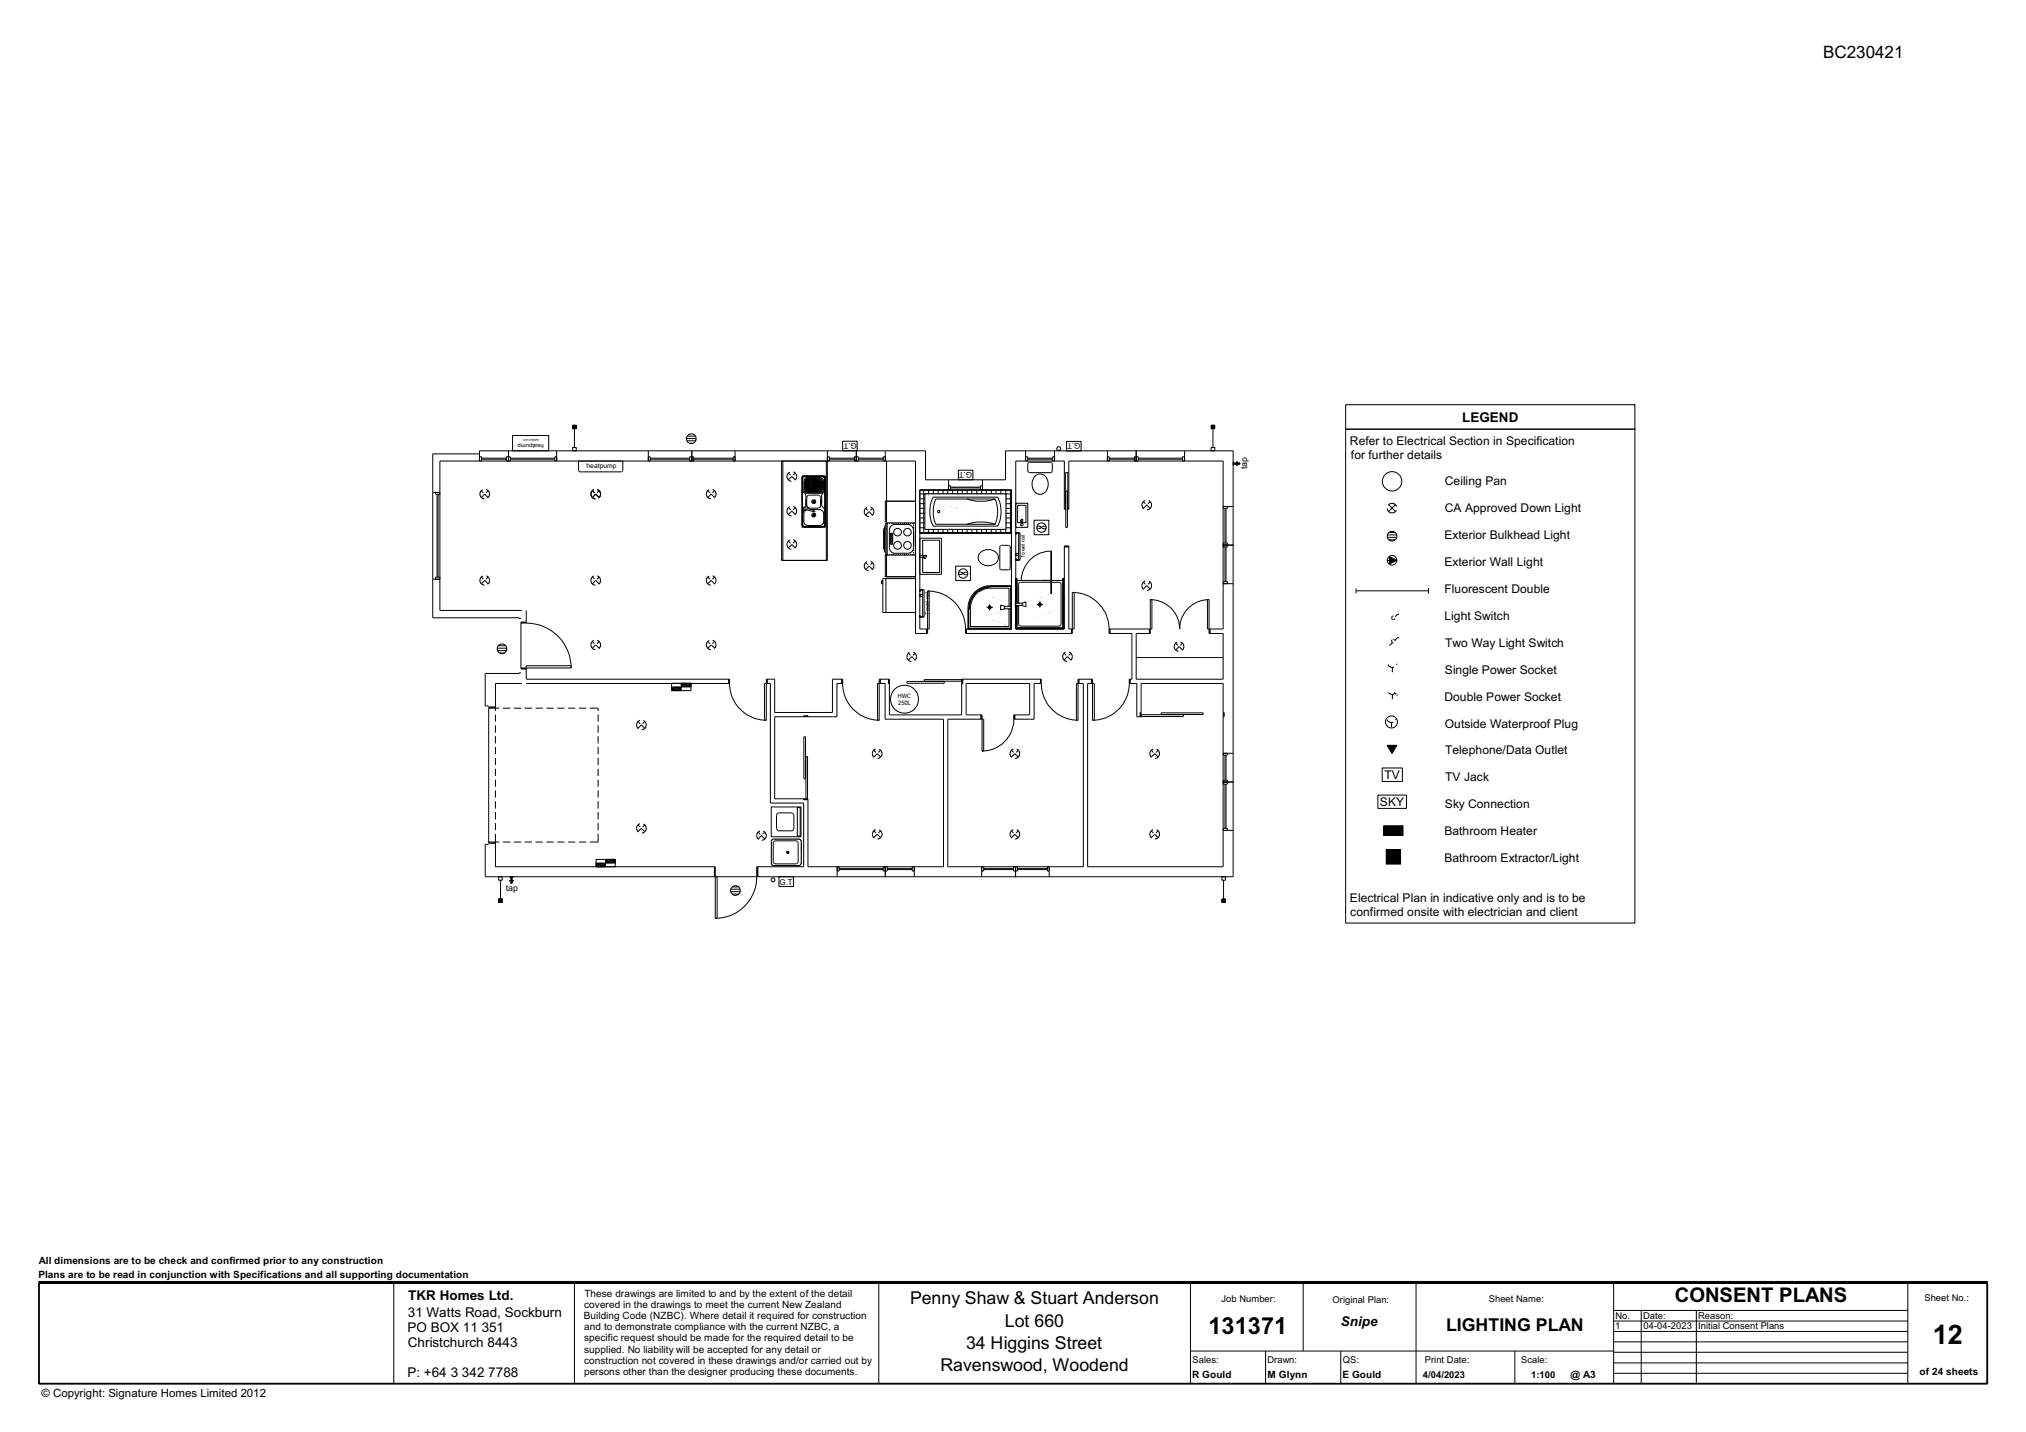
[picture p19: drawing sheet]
<svg xmlns="http://www.w3.org/2000/svg" width="420mm" height="297mm" viewBox="0 0 420 297" stroke-linecap="round" stroke-linejoin="round" font-family="sans-serif">
<defs><g id="words">
<text font-size="5.6" x="400.8" y="278.8">12</text>
<text font-size="4.9" x="250.6" y="276.7">131371</text>
<text font-size="4.2" x="347.3" y="270.1">CONSENT PLANS</text>
<g font-size="3.7">
<text x="188.7" y="270.5">Penny Shaw &amp; Stuart Anderson</text>
<text x="208.4" y="275.2">Lot 660</text>
<text x="200.4" y="279.8">34 Higgins Street</text>
<text x="299.9" y="276.1">LIGHTING PLAN</text>
<text x="195" y="284.4">Ravenswood, Woodend</text>
</g>
<text font-size="3.5" x="378.1" y="12">BC230421</text>
<g font-size="2.8">
<text x="303.2" y="87.5">LEGEND</text>
<text x="84.7" y="269.6">TKR Homes Ltd.</text>
<text x="84.6" y="273.2">31 Watts Road, Sockburn</text>
<text x="278" y="275.1">Snipe</text>
<text x="84.5" y="276.3">PO BOX 11 351</text>
<text x="84.6" y="279.4">Christchurch 8443</text>
<text x="84.5" y="285.6">P: +64 3 342 7788</text>
</g>
<g font-size="2.5">
<text x="280" y="92.3">Refer to Electrical Section in Specification</text>
<text x="280.2" y="95.1">for further details</text>
<text x="299.6" y="100.7">Ceiling Pan</text>
<text x="299.6" y="106.3">CA Approved Down Light</text>
<text x="299.6" y="111.8">Exterior Bulkhead Light</text>
<text x="299.6" y="117.4">Exterior Wall Light</text>
<text x="299.6" y="123">Fluorescent Double</text>
<text x="299.6" y="128.6">Light Switch</text>
<text x="299.7" y="134.2">Two Way Light Switch</text>
<text x="299.6" y="139.7">Single Power Socket</text>
<text x="299.6" y="145.3">Double Power Socket</text>
<text x="299.6" y="150.9">Outside Waterproof Plug</text>
<text x="287.1" y="161.6">TV</text>
<text x="299.7" y="156.5">Telephone/Data Outlet</text>
<text x="286.2" y="167.2">SKY</text>
<text x="299.6" y="167.6">Sky Connection</text>
<text x="299.7" y="162.1">TV Jack</text>
<text x="299.6" y="173.2">Bathroom Heater</text>
<text x="299.6" y="178.8">Bathroom Extractor/Light</text>
<text x="280" y="187.2">Electrical Plan in indicative only and is to be</text>
<text x="280" y="189.9">confirmed onsite with electrician and client</text>
</g>
<text font-size="2.4" x="8.6" y="289.7">© Copyright: Signature Homes Limited 2012</text>
<g font-size="2.1">
<text x="8.1" y="262.3">All dimensions are to be check and confirmed prior to any construction</text>
<text x="8" y="265.1">Plans are to be read in conjunction with Specifications and all supporting documentation</text>
<text x="121.2" y="268.9">These drawings are limited to and by the extent of the detail</text>
<text x="121.1" y="273.6">Building Code (NZBC). Where detail it required for construction</text>
<text x="121.2" y="271.3">covered in the drawings to meet the current New Zealand</text>
<text x="121.2" y="275.9">and to demonstrate compliance with the current NZBC, a</text>
<text x="121.2" y="278.3">specific request should be made for the required detail to be</text>
<text x="121.2" y="280.6">supplied. No liability will be accepted for any detail or</text>
<text x="121.1" y="285.2">persons other than the designer producing these documents.</text>
<text x="121.2" y="282.9">construction not covered in these drawings and/or carried out by</text>
<text x="247.2" y="285.9">R Gould</text>
<text x="262.9" y="285.9">M Glynn</text>
<text x="278.4" y="285.9">E Gould</text>
<text x="325.7" y="285.9">@ A3</text>
<text x="398.1" y="285.2">of 24 sheets</text>
</g>
<g font-size="1.9">
<text x="399.1" y="269.9">Sheet No.:</text>
<text x="253.3" y="270.1">Job Number:</text>
<text x="276.4" y="270.3">Original Plan:</text>
<text x="308.7" y="270.1">Sheet Name:</text>
<text x="335" y="275.8">1</text>
<text x="335" y="273.6">No.</text>
<text x="340.7" y="273.6">Date:</text>
<text x="340.8" y="275.8">04-04-2023 Initial Consent Plans</text>
<text x="352.2" y="273.6">Reason:</text>
<text x="247.3" y="282.7">Sales:</text>
<text x="262.8" y="282.7">Drawn:</text>
<text x="278.5" y="282.7">QS:</text>
<text x="295.1" y="285.8">4/04/2023</text>
<text x="295.5" y="282.7">Print Date:</text>
<text x="315.5" y="282.8">Scale:</text>
<text x="317.5" y="285.8">1:100</text>
</g>
<g font-size="1.8">
<text x="258.7" y="97.4" transform="rotate(-90 258.7 97.4)">tap</text>
<text x="104.9" y="184.8">tap</text>
</g>
<g font-size="1.7">
<text x="177.7" y="91.9" transform="rotate(-180 177.7 91.9)">G.T</text>
<text x="224.1" y="92" transform="rotate(-180 224.1 92)">G.T</text>
<text x="201.6" y="98" transform="rotate(-180 201.6 98)">G.T</text>
<text x="161.6" y="183.5">G.T</text>
</g>
<g font-size="1.4">
<text x="121.6" y="97.1">heatpump</text>
<text x="208.9" y="123.9" transform="rotate(-180 208.9 123.9)">2/S curved</text>
<text x="218.9" y="123.4" transform="rotate(-180 218.9 123.4)">3 sided</text>
<text x="208.9" y="128.6" transform="rotate(-180 208.9 128.6)">Arena</text>
<text x="208.9" y="127" transform="rotate(-180 208.9 127)">900x900</text>
</g>
<g font-size="1.2">
<text x="112.8" y="92.1" transform="rotate(-180 112.8 92.1)">heatpump</text>
<text x="186.2" y="144.7">HWC</text>
<text x="186.3" y="146.3">250L</text>
</g>
<g font-size="1.1">
<text x="212.6" y="115.7" transform="rotate(-90 212.6 115.7)">Towel rail</text>
<text x="192.7" y="127.5" transform="rotate(-90 192.7 127.5)">Towel rail</text>
</g>
<text font-size=".7" x="289.6" y="144.4">2</text>
<text font-size=".6" x="111.8" y="91.1" transform="rotate(-180 111.8 91.1)">outdoor unit</text>
</g></defs>
<path d="M8.1 266.1h404v20.9h-404z" fill="none" stroke="#000" stroke-width=".38"/>
<g fill="none" stroke="#000" stroke-width=".21">
<path d="M106.3 90.3h7.5v3.2h-7.5zM8.1 265.8h404v.3h-404zM81.7 266.1v20.9M119.1 266.1v20.9M182.2 266.1v20.9M246.9 266.1v20.9M270.3 266.1v14.1M293.7 266.1v20.9M334.6 271.8h61M334.6 266.1v20.9M395.6 266.1v20.9M246.9 280.2h87.7"/>
<path d="M262.5 280.2v6.8M278 280.2v6.8M314.2 280.2v6.8"/>
</g>
<path d="M8.1 266h404" fill="none" stroke="#000" stroke-width=".34"/>
<g fill="#fff">
<path d="M166.3 98.7l5.3-3.1-.4 3.1z"/>
<path d="M162.1 95.6h9.5l-5.3 3.1z"/>
<path d="M162.1 95.6l4.2 3.1v10.6z"/>
<path d="M162.1 95.6l4.2 13.7-4.2 6.9z"/>
<path d="M166.3 109.3l5.3 6.9h-9.5z"/>
<path d="M171.6 95.6l-.4 13.7v-10.6z"/>
<path d="M171.6 95.6v20.6l-.4-6.9z"/>
<path d="M166.3 109.3h4.9l.4 6.9z"/>
<path d="M107.4 91.7h5.3v1.6h-5.3z" fill-rule="evenodd"/>
<path d="M108.6 90.8h3.2v.8h-3.2z" fill-rule="evenodd"/>
</g>
<path d="M166.3 98.7h4.9v10.6h-4.9z" fill="none" stroke="#000" stroke-width=".21"/>
<g fill="#fff">
<path d="M183.6 115.1h6.2l-6.2 4.5z"/>
<path d="M183.6 119.6l6.2-4.5 .1 4.5z"/>
<path d="M183.6 103.9l6.2 4.6h-6.2z"/>
<path d="M183.6 103.9h6.3l-.1 4.6z"/>
<path d="M189.9 103.9l-.1 4.6z"/>
<path d="M189.8 115.1l.1 4.5z"/>
<path d="M189.8 108.5v3.3z"/>
<path d="M189.9 108.5l-.1 3.3z"/>
<path d="M189.8 111.8v3.3z"/>
<path d="M189.9 111.8l-.1 3.3z"/>
<path d="M190.8 110.6l19-9v9z"/>
</g>
<g fill="none" stroke="#000" stroke-width=".21">
<path d="M191.1 110.4h18.7M191.6 110.2v.4M192.6 109.8v.8M193.2 109.5h16.6M193.5 109.3v1.3M194.6 108.8v1.8M195.3 108.5h14.5M195.6 108.3v2.3M196.6 107.9v2.7M197.4 107.4h12.4M197.6 107.4v3.2M198.6 106.9v3.7"/>
<path d="M200.6 106v4.6M201.5 105.5v5.1M201.7 105.5h8.1M202.6 105v5.6M203.6 104.6v6M203.8 104.5h6M204.6 104.1v6.5M205.6 103.6v7M205.9 103.5h3.9M206.5 103.1v7.5M207.6 102.7v7.9M208 102.4h1.8"/>
<path d="M208.6 102.2v8.4M209.5 101.7v8.9M209.8 106.5h-10.2v4.1"/>
</g>
<path d="M190.8 101.6h19l-19 9z" fill="#fff"/>
<g fill="none" stroke="#000" stroke-width=".21">
<path d="M190.8 110.4h.3M190.8 109.5h2.4M190.8 108.5h4.5M190.8 107.4h6.6M190.8 105.5h10.9M190.8 104.5h13M190.8 103.5h15.1M190.8 102.4h17.2M191.6 101.6v8.6M192.6 101.6v8.2M193.5 101.6v7.7M194.6 101.6v7.2"/>
<path d="M195.6 101.6v6.7M196.6 101.6v6.3M197.6 101.6v5.8M198.6 101.6v5.3M199.6 101.6v4.9h-8.8M200.6 101.6v4.4M201.5 101.6v3.9M202.6 101.6v3.4M203.6 101.6v3M204.6 101.6v2.5M205.6 101.6v2M206.5 101.6v1.5"/>
<path d="M207.6 101.6v1.1M208.6 101.6v.6M209.5 101.6v.1"/>
</g>
<path d="M190.8 110.6l19-9v9z" fill="#fff"/>
<g fill="none" stroke="#000" stroke-width=".21">
<path d="M191.1 110.4h18.7M191.6 110.2v.4M192.6 109.8v.8M193.2 109.5h16.6M193.5 109.3v1.3M194.6 108.8v1.8M195.3 108.5h14.5M195.6 108.3v2.3M196.6 107.9v2.7M197.4 107.4h12.4M197.6 107.4v3.2M198.6 106.9v3.7"/>
<path d="M200.6 106v4.6M201.5 105.5v5.1M201.7 105.5h8.1M202.6 105v5.6M203.6 104.6v6M203.8 104.5h6M204.6 104.1v6.5M205.6 103.6v7M205.9 103.5h3.9M206.5 103.1v7.5M207.6 102.7v7.9M208 102.4h1.8"/>
<path d="M208.6 102.2v8.4M209.5 101.7v8.9M209.8 106.5h-10.2v4.1"/>
</g>
<path d="M190.8 101.6h19l-19 9z" fill="#fff"/>
<g fill="none" stroke="#000" stroke-width=".21">
<path d="M190.8 110.4h.3M190.8 109.5h2.4M190.8 108.5h4.5M190.8 107.4h6.6M190.8 105.5h10.9M190.8 104.5h13M190.8 103.5h15.1M190.8 102.4h17.2M190.8 101.6h19M190.8 110.6h19M191.6 101.6v8.6M192.6 101.6v8.2"/>
<path d="M193.5 101.6v7.7M194.6 101.6v7.2M195.6 101.6v6.7M196.6 101.6v6.3M197.6 101.6v5.8M198.6 101.6v5.3M199.6 101.6v4.9h-8.8M200.6 101.6v4.4M201.5 101.6v3.9M202.6 101.6v3.4M203.6 101.6v3M204.6 101.6v2.5"/>
<path d="M205.6 101.6v2M206.5 101.6v1.5M207.6 101.6v1.1M208.6 101.6v.6M209.5 101.6v.1"/>
</g>
<g fill="#fff">
<path d="M162.3 95.6l9.1 20.6h-9.1z"/>
<path d="M162.3 95.6h9.1v20.6z"/>
</g>
<path d="M171.4 95.6v20.6h-9.1v-20.6" fill="none" stroke="#000" stroke-width=".21"/>
<g fill="#fff">
<path d="M189.9 103.9v15.7h-6z"/>
<path d="M183.9 103.9h6l-6 15.7z"/>
</g>
<path d="M162.1 95.6h9.5v20.6h-9.5zM166.3 98.7h4.9v10.6h-4.9zM183.6 103.9h6.3v15.7h-6.3v-4.5h6.2v-6.6h-6.2zM189.9 103.9h-6v15.7h6M190.8 101.6h19v9h-19z" fill="none" stroke="#000" stroke-width=".21"/>
<g fill="#fff">
<path d="M166.3 108.9h4.9l-4.4 .4z"/>
<path d="M166.8 109.3l4.4-.4-.5 .4z"/>
<path d="M166.3 99.2l4.9 9.7h-4.9z"/>
<path d="M166.8 98.7h3.9l.5 .5z"/>
<path d="M166.8 98.7l4.4 .5h-4.9z"/>
<path d="M166.3 99.2h4.9v9.7z"/>
<path d="M166.5 109.3h.3z"/>
<path d="M166.5 109.3h.2z"/>
<path d="M166.5 109.2l.3 .1z"/>
<path d="M166.4 109.1l.1 .1z"/>
<path d="M166.4 109l.1 .2z"/>
<path d="M166.4 109l.4 .3-.3-.1z"/>
<path d="M166.4 109v.1z"/>
<path d="M166.3 108.9l.5 .4z"/>
<path d="M171.2 108.9l-.5 .4z"/>
<path d="M171.2 109l-.1 .1z"/>
<path d="M171.2 108.9l-.1 .2z"/>
<path d="M171.2 108.9l-.1 .3z"/>
<path d="M171.2 108.9l-.2 .3z"/>
<path d="M171.2 108.9l-.2 .4z"/>
<path d="M170.7 109.3l.5-.4-.2 .4z"/>
<path d="M170.7 109.3h.3z"/>
<path d="M170.8 109.3h.2z"/>
<path d="M166.4 99.1l-.1 .1z"/>
<path d="M166.4 99v.1z"/>
<path d="M166.5 98.8h.1z"/>
<path d="M166.5 98.8h.1l-.2 .2z"/>
<path d="M166.6 98.8h.2z"/>
<path d="M166.6 98.8l.2-.1z"/>
<path d="M166.4 99l.4-.3z"/>
<path d="M166.4 99l.4-.3-.4 .4z"/>
<path d="M166.4 99.1l.4-.4-.5 .5z"/>
<path d="M170.8 98.8h.1z"/>
<path d="M170.8 98.8h.2z"/>
<path d="M170.7 98.7l.3 .1z"/>
<path d="M171 98.8l.1 .1z"/>
<path d="M171 98.8l.1 .2z"/>
<path d="M171 98.8l.2 .3z"/>
<path d="M171.1 99l.1 .1z"/>
<path d="M171 98.8l.2 .4z"/>
<path d="M170.7 98.7l.3 .1 .2 .4z"/>
</g>
<g fill="none" stroke="#000" stroke-width=".21">
<path d="M166.5 98.9l.3-.2h3.9l.5 .4v10l-.3 .2h-4.2l-.3-.2-.1-9.9zM166.6 98.9h4.2l.2 .2v9.9l-.2 .2h-4.1l-.2-.2v-2.7l.6-1v-2.5l-.6-1v-2.7zM166.8 99.8l.1 1.8zM167 99.2l.3-.1h2.9l.4 .1 .2 .4v2.2l-.2 .3-.3 .2h-3l-.3-.1-.2-.5v-2zM167 99.4l.1 2.7zM167.3 99.2v3zM167.5 99.2l.1 3zM167.7 99.2v3zM167.9 99.2v3zM168.1 99.2v3zM168.3 99.2l.1 3zM168.5 99.2v3"/>
<path d="M168.5 99.2h.1M168.6 99.2v3M168.7 99.2v3M168.7 99.2h.1M168.8 99.2v3M168.9 99.2l.1 3zM169.1 99.2l.1 3zM169.3 99.2l.1 3zM169.5 99.2l.1 3zM169.8 99.2v3zM170 99.2v3zM170.2 99.2l.1 3z"/>
<path d="M170.4 99.4v2.7M170.4 99.4h.1M170.6 99.8h.1M170.6 99.8v1.8M170.8 98.9h.1M170.7 98.8h-4l-.3 .3v10l.2 .2h4.2l.3-.3v-9.8M170.7 98.8h.1M170.8 98.8l.2 .1zM171 99h.1M171 99l.1 .2zM171.1 99.2h.1M166.9 106l.5-.3 2.9 .1 .5 .6v1.9l-.2 .4-.5 .3h-2.7l-.4-.2-.3-.5v-1.9z"/>
<path d="M167.1 103.6v1.5M167.4 102.9l.4-.2 2.1 .1 .3 .3-.1 2.1-.4 .2-2.1-.1-.3-.5v-1.6zM168.5 102.2h.1M168.7 106.8h.2l-.2 .1zM168.7 104l.2 .1zM168.7 106.9h.1M168.7 102.2h.1M170.4 102.1h.1M170.4 103.6v1M170.6 101.6h.1M171 101.5l-.1 .5-.5 .7v2l.5 .8 .1 .5"/>
<circle cx="166.8" cy="105.4" r=".18"/>
<circle cx="166.8" cy="105.4" r=".2"/>
<circle cx="168.7" cy="104" r=".22"/>
<circle cx="168.8" cy="104" r=".41"/>
<circle cx="168.8" cy="106.8" r=".41"/>
<circle cx="168.8" cy="104" r=".18"/>
<circle cx="168.8" cy="106.8" r=".24"/>
<circle cx="168.8" cy="106.9" r=".17"/>
</g>
<g fill="#fff">
<path d="M166.8 105.6l2.2 .4-.1 .2z"/>
<path d="M166.9 105.2l2.1 .8-2.2-.4z"/>
<path d="M169 106v.1z"/>
<path d="M169 106v.2z"/>
<path d="M169 106l-.1 .2z"/>
<path d="M166.6 105.3l.2 .3z"/>
<path d="M166.7 105.2l.1 .4z"/>
<path d="M166.7 105.2h.1z"/>
<path d="M166.7 105.2h.1v.4z"/>
<path d="M166.6 105.4l.1 .1z"/>
<path d="M166.6 105.3l.1 .2z"/>
<path d="M166.8 105.2v.4z"/>
</g>
<path d="M166.6 105.3l.3-.1 2.1 .8v.1l-2.3-.5zM166.7 105.2h.1" fill="none" stroke="#000" stroke-width=".21"/>
<g fill="#fff">
<path d="M166.6 105.5l.4 .6-.2 .1z"/>
<path d="M166.6 105.5l.4-.1v.7z"/>
<path d="M166.8 106.2h.1z"/>
<path d="M166.8 106.2h.2z"/>
<path d="M166.8 106.2l.2-.1z"/>
<path d="M166.6 105.4h.4z"/>
<path d="M166.6 105.3l.4 .1z"/>
<path d="M166.7 105.2l.3 .2z"/>
<path d="M166.8 105.2l.2 .2z"/>
<path d="M166.9 105.2l.1 .2z"/>
<path d="M167 105.2v.2z"/>
</g>
<path d="M166.7 105.2h.1M166.7 105.2l.3 .1-.1 .9-.3-.7z" fill="none" stroke="#000" stroke-width=".21"/>
<g fill="#fff">
<path d="M166.8 105.6l.1 .4z"/>
<path d="M166.8 105.6h.1v.4z"/>
<path d="M166.8 105.6h.1z"/>
</g>
<path d="M166.8 105.5h.1v.5zM183.7 108.5h.2v6.6h-.2zM189.8 110.5v2.6" fill="none" stroke="#000" stroke-width=".21"/>
<g fill="#fff">
<path d="M183.5 109.3h.2l-.3 .6z"/>
<path d="M183.5 109.3l-.1 .6h-.1z"/>
</g>
<path d="M183.5 109.3h.2l-.3 .6h-.1z" fill="none" stroke="#000" stroke-width=".21"/>
<g fill="#fff">
<path d="M183.4 109.9v3.8h-.1z"/>
<path d="M183.3 109.9h.1l-.1 3.8z"/>
</g>
<path d="M183.3 109.9h.1v3.8h-.1z" fill="none" stroke="#000" stroke-width=".21"/>
<path d="M183.5 114.3h.2v.6z" fill="#fff"/>
<path d="M183.5 114.3h.2v.6z" fill="none" stroke="#000" stroke-width=".21"/>
<g fill="#fff">
<path d="M183.3 113.7h.1l.1 .6z"/>
<path d="M183.4 113.7l.3 .6h-.2z"/>
</g>
<path d="M183.3 113.7h.1l.3 .6h-.2z" fill="none" stroke="#000" stroke-width=".21"/>
<path d="M183.7 108.7v.6h-.2z" fill="#fff"/>
<path d="M183.7 108.7v.6h-.2z" fill="none" stroke="#000" stroke-width=".21"/>
<g fill="#fff">
<path d="M183.5 114.3h.2v.6z"/>
<path d="M183.4 113.7l.3 .6h-.2z"/>
<path d="M183.4 109.9v3.8h-.1z"/>
<path d="M183.3 113.7h.1l.1 .6z"/>
<path d="M183.3 109.9h.1l-.1 3.8z"/>
<path d="M183.5 109.3l-.1 .6h-.1z"/>
<path d="M183.5 109.3h.2l-.3 .6z"/>
<path d="M183.7 108.7v.6h-.2z"/>
</g>
<g fill="none" stroke="#000" stroke-width=".21">
<path d="M183.7 108.7v.6l-.3 .6v3.8l.3 .6v.6l-.4-1.2v-3.8zM183.9 115h.3M183.9 108.6h.3M184.4 108.6h.2M184.4 115h.2M184.7 109.3l.7-.5h3.1l.6 .3 .3 .7v4l-.3 .7-.6 .3h-3.2l-.6-.4-.3-.6v-4.1zM184.7 110.6h.4v2.3h-.4zM184.8 108.6h.3M184.8 115h.3M185.3 115h.2M185.3 108.6h.2M185.7 115h.2"/>
<path d="M185.7 108.6h.2M186.1 115h.3M186.1 108.6h.3M186.6 108.6h.2M186.6 115h.2M187 108.6h.2M187 115h.2M187.5 108.6h.2M187.5 115h.2M187.9 115h.2M187.9 108.6h.2M188.3 115h.3"/>
<path d="M188.3 108.6h.3M188.8 115h.2M188.8 108.6h.2M189.2 108.6h.2v.1M189.4 114.9l-.2 .1M189.4 108.8v.3M189.4 109.3v.2M189.4 114v.3M189.4 114.5v.3"/>
<circle cx="184.9" cy="111" r=".17"/>
<circle cx="184.9" cy="112.5" r=".17"/>
<circle cx="184.9" cy="111.5" r=".18"/>
<circle cx="184.9" cy="112" r=".18"/>
<circle cx="186.1" cy="110.4" r=".79"/>
<circle cx="186.1" cy="113.1" r=".8"/>
<circle cx="188.2" cy="110.4" r=".78"/>
<circle cx="188.2" cy="113.1" r=".79"/>
</g>
<path d="M183.7 108.5h.2v6.6h-.2z" fill-rule="evenodd" fill="#fff"/>
<path d="M183.7 108.5h.2v6.6h-.2z" fill="none" stroke="#000" stroke-width=".21"/>
<g fill="#fff">
<path d="M160.5 174.1l-.5 4.9v-4.4z"/>
<path d="M160.5 174.1v5.4l-.5-.5z"/>
<path d="M166.2 174.6v4.4l-.6 .5z"/>
<path d="M165.6 174.1v5.4h-5.1z"/>
<path d="M160.5 174.1h5.1l-5.1 5.4z"/>
<path d="M165.6 174.1l.6 .5-.6 4.9z"/>
<path d="M165.7 179.5h.1z"/>
<path d="M165.8 179.5l.2-.1z"/>
<path d="M165.9 179.5l.1-.1z"/>
<path d="M165.8 179.5l.3-.2z"/>
<path d="M165.7 179.5l.4-.2z"/>
<path d="M166.1 179.2v.1z"/>
<path d="M165.7 179.5l.4-.3z"/>
<path d="M165.6 179.5l.5-.3z"/>
<path d="M165.6 179.5l.6-.4z"/>
<path d="M165.6 179.5l.6-.5z"/>
<path d="M166.1 174.4l.1 .2z"/>
<path d="M166.1 174.3l.1 .3z"/>
<path d="M166 174.2l.1 .1z"/>
<path d="M165.9 174.2l.2 .1z"/>
<path d="M165.9 174.2l.3 .4z"/>
<path d="M165.8 174.1l.1 .1z"/>
<path d="M165.8 174.1l.4 .5z"/>
<path d="M166.1 174.4l.1 .1z"/>
<path d="M165.7 174.1l.5 .5z"/>
<path d="M165.6 174.1l.6 .5z"/>
<path d="M160.3 174.1h.1z"/>
<path d="M160.2 174.1h.2z"/>
<path d="M160.1 174.2l.1-.1z"/>
<path d="M160.1 174.2l.4-.1z"/>
<path d="M160.1 174.2l.4-.1-.5 .3z"/>
<path d="M160.2 174.1h.3z"/>
<path d="M160.1 174.2l-.1 .2z"/>
<path d="M160 174.4v.1z"/>
<path d="M160 174.4l.5-.3-.5 .4z"/>
<path d="M160 174.5l.5-.4z"/>
<path d="M160 179.1v.1z"/>
<path d="M160 179v.2z"/>
<path d="M160 179.2l.1 .3z"/>
<path d="M160.1 179.3v.2z"/>
<path d="M160 179l.3 .5z"/>
<path d="M160 179.2l.3 .3z"/>
<path d="M160 179l.4 .5z"/>
<path d="M160.1 179.5h.2z"/>
<path d="M160 179l.5 .5z"/>
</g>
<path d="M160 179.2h.1M160 174.3l.3-.2h5.6l.3 .4-.1 4.8-.3 .2h-5.5l-.2-.1-.1-.2z" fill="none" stroke="#000" stroke-width=".21"/>
<g fill="#fff">
<path d="M160 174.6l.5-.5-.5 4.9z"/>
<path d="M160.5 174.1v5.4l-.5-.5z"/>
<path d="M166.2 174.6v4.4l-.6 .5z"/>
<path d="M165.6 174.1v5.4h-5.1z"/>
<path d="M160.5 174.1h5.1l-5.1 5.4z"/>
<path d="M165.6 174.1l.6 .5-.6 4.9z"/>
<path d="M165.7 179.5h.1z"/>
<path d="M165.8 179.5l.2-.1z"/>
<path d="M165.9 179.5l.1-.1z"/>
<path d="M165.8 179.5l.3-.2z"/>
<path d="M165.7 179.5l.4-.2z"/>
<path d="M166.1 179.2v.1z"/>
<path d="M165.7 179.5l.4-.3z"/>
<path d="M165.6 179.5l.5-.3z"/>
<path d="M165.6 179.5l.6-.4z"/>
<path d="M165.6 179.5l.6-.5z"/>
<path d="M166.1 174.4l.1 .2z"/>
<path d="M166.1 174.3l.1 .3z"/>
<path d="M166 174.2l.1 .1z"/>
<path d="M165.9 174.2l.2 .1z"/>
<path d="M165.9 174.2l.3 .4z"/>
<path d="M165.8 174.1l.1 .1z"/>
<path d="M165.8 174.1l.4 .5z"/>
<path d="M166.1 174.4l.1 .1z"/>
<path d="M165.7 174.1l.5 .5z"/>
<path d="M165.6 174.1l.6 .5z"/>
<path d="M160.3 174.1h.1z"/>
<path d="M160.1 174.2l.2-.1z"/>
<path d="M160.1 174.2l.4-.1z"/>
<path d="M160.1 174.2l.2-.1-.2 .1z"/>
<path d="M160 174.3l.5-.2z"/>
<path d="M160.1 174.2l.3-.1z"/>
<path d="M160 174.4l.5-.3z"/>
<path d="M160 174.5l.5-.4z"/>
<path d="M160 179.1v.1z"/>
<path d="M160 179v.2z"/>
<path d="M160 179l.1 .3z"/>
<path d="M160.1 179.3v.2z"/>
<path d="M160.1 179.3l.2 .2z"/>
<path d="M160 179l.3 .5z"/>
<path d="M160 179l.4 .5z"/>
<path d="M160.1 179.5h.2z"/>
<path d="M160 179l.5 .5z"/>
</g>
<g fill="none" stroke="#000" stroke-width=".21">
<path d="M160 179.2h.1M160 174.3l.3-.2h5.6l.3 .4-.1 4.8-.3 .2h-5.5l-.2-.1-.1-.2zM160.4 178.9h.1M160.4 174.6v4.3M160.5 174.5l-.1 .1M160.5 174.5l.2-.1 4.7 .1 .1 .3v4l-.1 .3-.3 .1h-4.4l-.3-.3M165.3 179.1h.1"/>
<circle cx="163.4" cy="176.8" r=".24"/>
<circle cx="163.4" cy="176.8" r=".16"/>
</g>
<g fill="#fff">
<path d="M159.9 167.4l6.2 6.2h-6.2z"/>
<path d="M159.9 167.4h6.2v6.2z"/>
</g>
<path d="M159.9 167.4h6.2v6.2h-6.2zM164.4 172.2v.1M164.6 169v2.9l-.2 .3M164.6 169h.1M164.6 169l-.4-.4h-2.7l-.5 .4v2.9l.2 .4h3.2M165.4 167.5h.5v5.9h-.5z" fill="none" stroke="#000" stroke-width=".21"/>
<g fill="#fff">
<path d="M235.6 136.4l18.1 4.5h-18.1z"/>
<path d="M235.6 136.4h18.1v4.5z"/>
</g>
<path d="M235.6 136.4h18.1" fill="none" stroke="#000" stroke-width=".21"/>
<g fill="#fff">
<path d="M189.9 95.6v8.3h-6z"/>
<path d="M183.9 95.6h6l-6 8.3z"/>
</g>
<path d="M183.9 95.6v8.3h6v-3.3" fill="none" stroke="#000" stroke-width=".21"/>
<g fill="#fff">
<path d="M183.1 120h6.8l-6.8 7z"/>
<path d="M189.9 120v7h-6.8z"/>
</g>
<path d="M189.8 119.6l.1 .1M182.8 120.5h.2v.6h-.2zM183.1 120h6.8v7h-6.8zM183.7 120v7M189.9 127.4h-.1" fill="none" stroke="#000" stroke-width=".21"/>
<g fill="#fff">
<path d="M200.7 126.2l9.1 4.3h-9.1z"/>
<path d="M200.9 125l-.2 1.2z"/>
<path d="M201.1 124.4l-.4 1.8z"/>
<path d="M201.4 123.8l-.7 2.4 .4-1.8z"/>
<path d="M201.7 123.3l-1 2.9 .7-2.4z"/>
<path d="M202.1 122.9l.5-.4-1.9 3.7z"/>
<path d="M203.1 122.1l1.1-.5z"/>
<path d="M202.6 122.5l1.6-.9 .7-.1z"/>
<path d="M202.6 122.5l2.3-1-4.2 4.7z"/>
<path d="M202.6 122.5l1.6-.9z"/>
<path d="M202.1 122.9l-1.4 3.3 1-2.9z"/>
<path d="M204.9 121.5h.5l-4.7 4.7z"/>
<path d="M200.7 126.2l4.7-4.7 4.4 9z"/>
<path d="M205.4 121.5h4.4v9z"/>
</g>
<path d="M201.9 123.4l.4-.4 .1 .1-.9 1.1-.3 .9-.2 1.2h-.1l.2-1.5zM202 122.9a4.9 4.9 0 0 1 3.4-1.4h4.4v9h-9.1l.1-5.3 .4-1.1zM202.3 123a4.1 4.1 0 0 1 3.2-1.2 5.5 5.5 0 0 0-3.2 1.2zM202.7 123l1.5-.8 .8-.2h4.3v8h-8v-3.8a4.4 4.4 0 0 1 1.4-3.2zM205.1 126h.3" fill="none" stroke="#000" stroke-width=".21"/>
<g fill="#fff">
<path d="M209.6 121.5h.2l-.2 8.8z"/>
<path d="M209.8 121.5v9l-.2-.2z"/>
<path d="M200.7 130.5l8.9-.2 .2 .2z"/>
<path d="M200.7 130.3h8.9l-8.9 .2z"/>
</g>
<g fill="none" stroke="#000" stroke-width=".21">
<path d="M200.7 130.3h8.9v-8.8h.2v9h-9.1zM200.8 126.2l.1 4.1zM204.6 126h.4M205.2 125.3v1.3M205.4 121.5h4.2v.2h-4.2zM205.5 126h.4"/>
<circle cx="205.2" cy="126" r=".3"/>
<circle cx="205.3" cy="126" r=".28"/>
</g>
<g fill="#fff">
<path d="M206.5 114.6l.3 1.9z"/>
<path d="M206.5 114.6l.3 1.9-.1 .1z"/>
<path d="M206.5 114.6l.1 2.2z"/>
<path d="M206.5 114.6l.4 1.7z"/>
<path d="M206.5 114.6l.4 1.8z"/>
<path d="M206.5 114.6v2.2z"/>
<path d="M206.5 114.6l.5 1.4z"/>
<path d="M206.5 114.6l.5 1.5z"/>
<path d="M206.5 114.6l.6 1.1z"/>
<path d="M206.5 114.6l.6 1.3z"/>
<path d="M206.5 114.6l.6 .8z"/>
<path d="M206.5 114.6l.6 1z"/>
<path d="M206.5 114.6l.5 .5z"/>
<path d="M206.5 114.6l.5 .7z"/>
<path d="M206.5 114.6l.4 .4z"/>
<path d="M206.5 114.6l.3 .3z"/>
<path d="M206.5 114.6l.2 .2z"/>
<path d="M206.5 114.6h.1z"/>
<path d="M206.4 114.4l.1 .2v2.2z"/>
<path d="M206.4 114.4l.1 2.4-.2 .1z"/>
<path d="M206.3 114.4v2.5z"/>
<path d="M206.3 114.4l-.1 2.6z"/>
<path d="M206.2 114.3l.1 .1-.1 2.6z"/>
<path d="M206.2 114.3v2.7l-.1 .1z"/>
<path d="M206 114.2l.2 .1-.1 2.8z"/>
<path d="M206 114.2l.1 2.9h-.1z"/>
<path d="M205.9 114.2h.1v2.9z"/>
<path d="M205.9 114.2l.1 2.9-.2 .1z"/>
<path d="M205.7 114.1l.2 .1-.1 3z"/>
<path d="M205.7 114.1l.1 3.1h-.1z"/>
<path d="M205.6 114.1h.1v3.1z"/>
<path d="M205.6 114.1l.1 3.1-.2 .1z"/>
<path d="M205.4 114l.2 .1-.1 3.2z"/>
<path d="M205.4 114l.1 3.3h-.1z"/>
<path d="M205.3 114h.1v3.3z"/>
<path d="M205.3 114l.1 3.3h-.1z"/>
<path d="M205.1 114h.2v3.3z"/>
<path d="M205.1 114l.2 3.3h-.2z"/>
<path d="M205 114h.1v3.3z"/>
<path d="M205 114l.1 3.3h-.1z"/>
<path d="M204.9 114h.1v3.3z"/>
<path d="M204.9 114l.1 3.3h-.2z"/>
<path d="M204.7 114h.2l-.1 3.3z"/>
<path d="M204.7 114l.1 3.3h-.1z"/>
<path d="M204.6 114h.1v3.3z"/>
<path d="M204.6 114l.1 3.3h-.2z"/>
<path d="M204.4 114h.2l-.1 3.3z"/>
<path d="M204.4 114l.1 3.3h-.1z"/>
<path d="M204.3 114.1l.1-.1v3.3z"/>
<path d="M204.3 114.1l.1 3.2-.2-.1z"/>
<path d="M204.1 114.1h.2l-.1 3.1z"/>
<path d="M204.1 114.1l.1 3.1h-.1z"/>
<path d="M204 114.2l.1-.1v3.1z"/>
<path d="M204 114.2l.1 3-.1-.1z"/>
<path d="M203.9 114.3l.1-.1v2.9z"/>
<path d="M203.9 114.3l.1 2.8h-.2z"/>
<path d="M203.8 114.3h.1l-.1 2.8z"/>
<path d="M203.8 114.3v2.8l-.1-.1z"/>
<path d="M203.6 114.4l.2-.1-.1 2.7z"/>
<path d="M203.6 114.4l.1 2.6-.1-.1z"/>
<path d="M203.5 114.5l.1-.1v2.5z"/>
<path d="M203.5 114.5l.1 2.4-.1-.1z"/>
<path d="M203.4 114.6l.1-.1v2.3z"/>
<path d="M203.4 114.6l.1 2.2z"/>
<path d="M203.2 114.7l.2-.1z"/>
<path d="M203.2 114.7l-.2 .4z"/>
<path d="M203.2 114.8l-.2 .3z"/>
<path d="M202.9 115.2v.2z"/>
<path d="M202.9 115.2v.4z"/>
<path d="M203 115.1l-.1 .5z"/>
<path d="M202.9 115.6v.3z"/>
<path d="M202.9 115.6v.6z"/>
<path d="M202.9 115.6v.4z"/>
<path d="M202.9 115.6l.1 .7z"/>
<path d="M203 116.3l.2 .3z"/>
<path d="M203 116.3l.3 .4z"/>
<path d="M202.9 115.6l.4 1.1-.3-.4z"/>
<path d="M203.2 114.7l.2-.1v2.2z"/>
<path d="M203.4 114.6v2.2z"/>
<path d="M202.9 115.6l.5 1.2z"/>
<path d="M203 115.1l.4 1.7-.5-1.2z"/>
<path d="M203.2 114.7l.2 2.1-.4-1.7z"/>
</g>
<path d="M203.2 114.7a2.27 2.27 0 0 1 3.9 .8l-.1 .6a2.21 2.21 0 0 1-2.2 1.3 2.21 2.21 0 0 1-1.9-1.6v-.7z" fill="none" stroke="#000" stroke-width=".21"/>
<g fill="#fff">
<path d="M207.3 113.5h2.2v4.4z"/>
<path d="M207.3 113.5l2.2 4.4h-2.2z"/>
<path d="M209.5 113.4v.1z"/>
<path d="M209.5 113.3v.2z"/>
<path d="M209.4 113.3l.1 .2z"/>
<path d="M209.4 113.2l.1 .3z"/>
<path d="M209.1 113.1l.2 .1z"/>
<path d="M209.1 113.1l.3 .1z"/>
<path d="M209.1 113.1l.3 .1 .1 .3z"/>
<path d="M207.5 113.2h.1z"/>
<path d="M207.4 113.3l.2-.1z"/>
<path d="M207.3 113.4l.3-.2z"/>
<path d="M207.6 113.1l-.3 .4z"/>
<path d="M207.7 113.1h1.4l-1.8 .4z"/>
<path d="M207.3 113.5l1.8-.4 .4 .4z"/>
<path d="M209.3 118.2h.1z"/>
<path d="M209.5 117.9l-.2 .3z"/>
<path d="M209.5 117.9l-.3 .3z"/>
<path d="M209.5 117.9l-.1 .3z"/>
<path d="M209.5 117.9v.1z"/>
<path d="M209.5 117.9l-.1 .2z"/>
<path d="M209.2 118.2l.3-.3z"/>
<path d="M207.3 117.9h2.2l-.3 .3z"/>
<path d="M207.3 117.9l1.9 .3h-1.5z"/>
<path d="M207.3 117.9v.1z"/>
<path d="M207.3 117.9l.1 .1z"/>
<path d="M207.3 117.9l.1 .2z"/>
<path d="M207.3 117.9l.4 .3-.3-.1z"/>
<path d="M207.4 118.1l.3 .1z"/>
<path d="M207.5 118.2h.2z"/>
<path d="M207.6 118.2h.1z"/>
</g>
<path d="M207.3 113.3l.3-.2h1.6l.3 .3v4.6l-.2 .2h-1.7l-.3-.2zM209.3 113.2h.1M209.4 118.1h.1" fill="none" stroke="#000" stroke-width=".21"/>
<g fill="#fff">
<path d="M191.8 102.4h16.8v7.4z"/>
<path d="M191.8 102.4l16.8 7.4h-16.8z"/>
</g>
<path d="M191.8 102.4h16.8v7.4h-16.8z" fill="none" stroke="#000" stroke-width=".21"/>
<g fill="#fff">
<path d="M192.9 107.2l.4 1.3z"/>
<path d="M192.8 106.6l.7 2.5z"/>
<path d="M192.9 107.2l.6 1.9z"/>
<path d="M193.5 103.1v6z"/>
<path d="M193.5 103.1l-.6 2.2 .1-.6z"/>
<path d="M193.5 103.1l-.7 2.9 .1-.7z"/>
<path d="M193.5 103.1l-.7 3.5v-.6z"/>
<path d="M193.5 103.1v6l-.7-2.5z"/>
<path d="M193.5 103.1l-.4 1z"/>
<path d="M193.5 103.1l-.5 1.6z"/>
<path d="M193.5 103.1h13.4l-13.4 6z"/>
<path d="M207.1 103.6l.4 1.3z"/>
<path d="M207.5 104.9l.1 .6-.7 3.6z"/>
<path d="M207.1 103.6l.4 1.3-.6 4.2z"/>
<path d="M206.9 103.1l.2 .5-.2 5.5z"/>
<path d="M207.6 105.5v.6l-.7 3z"/>
<path d="M207.6 106.8l-.7 2.3z"/>
<path d="M207.6 106.1v.7l-.7 2.3z"/>
<path d="M207.5 107.4l-.6 1.7z"/>
<path d="M207.3 108l-.4 1.1z"/>
<path d="M193.5 109.1l13.4-6v6z"/>
</g>
<path d="M193.5 103.1h13.4a6.6 6.6 0 0 1 0 6h-13.4a6.6 6.6 0 0 1 0-6z" fill="none" stroke="#000" stroke-width=".21"/>
<g fill="#fff">
<path d="M194.1 103.5h12.3l-12.4 .1z"/>
<path d="M194 103.6l12.4-.1 .1 .2z"/>
<path d="M194 103.6l12.5 .1-12.6 .2z"/>
<path d="M193.9 103.9l12.6-.2v.3z"/>
<path d="M193.9 103.9l12.6 .1-12.7 .2z"/>
<path d="M193.8 104.2l12.7-.2 .1 .3z"/>
<path d="M193.8 104.2l12.8 .1-12.9 .2z"/>
<path d="M193.7 104.5l12.9-.2 .1 .3z"/>
<path d="M193.7 104.5l13 .1-13 .2z"/>
<path d="M193.7 104.8l13-.2 .1 .3z"/>
<path d="M193.7 104.8l13.1 .1-13.2 .2z"/>
<path d="M193.6 105.1l13.2-.2v.3z"/>
<path d="M193.6 105.1l13.2 .1-13.2 .2z"/>
<path d="M193.6 105.4l13.2-.2v.3z"/>
<path d="M193.6 105.4l13.2 .1-13.3 .2z"/>
<path d="M193.5 105.7l13.3-.2 .1 .3z"/>
<path d="M193.5 105.7l13.4 .1-13.4 .2z"/>
<path d="M193.5 106l13.4-.2v.3z"/>
<path d="M193.5 106l13.4 .1-13.4 .2z"/>
<path d="M193.5 106.3l13.4-.2v.3z"/>
<path d="M193.5 106.3l13.4 .1-13.4 .2z"/>
<path d="M193.5 106.6l13.4-.2-.1 .3z"/>
<path d="M193.5 106.6l13.3 .1-13.2 .2z"/>
<path d="M193.6 106.9l13.2-.2v.4z"/>
<path d="M193.6 106.9l13.2 .2-13.2 .1z"/>
<path d="M193.6 107.2l13.2-.1v.3z"/>
<path d="M193.6 107.2l13.2 .2-13.1 .2z"/>
<path d="M193.7 107.6l13.1-.2-.1 .3z"/>
<path d="M193.7 107.6l13 .1-12.9 .2z"/>
<path d="M193.8 107.9l12.9-.2-.1 .3z"/>
<path d="M193.8 107.9h12.8l-12.8 .3z"/>
<path d="M193.8 108.2l12.8-.3-.1 .3z"/>
<path d="M193.8 108.2h12.7l-12.6 .2z"/>
<path d="M193.9 108.4l12.6-.2v.3z"/>
<path d="M193.9 108.4l12.6 .1-12.4 .2z"/>
<path d="M194.1 108.7l12.4-.2-.1 .3z"/>
<path d="M194.1 108.7l12.3 .1z"/>
</g>
<g fill="none" stroke="#000" stroke-width=".21">
<path d="M194.1 103.5h12.3l.5 2.1-.1 1.4-.4 1.8h-12.3a7 7 0 0 1 0-5.3zM200.5 108.8a9.5 9.5 0 0 1 5.9 0M200.5 103.5a9.5 9.5 0 0 0 5.9 0"/>
<circle cx="194.7" cy="106.1" r=".25"/>
</g>
<g fill="#fff">
<path d="M214.5 98.8l2-.2z"/>
<path d="M214.5 98.8l2.2-.1z"/>
<path d="M214.5 98.8l2.2-.1 .1 .1z"/>
<path d="M214.5 98.8l1.7-.4 .1 .1z"/>
<path d="M214.5 98.8l2-.3z"/>
<path d="M214.5 98.8h2.3z"/>
<path d="M214.5 98.8l1.5-.5z"/>
<path d="M214.5 98.8l1.7-.4z"/>
<path d="M214.5 98.8l1.2-.5z"/>
<path d="M214.5 98.8l1.4-.5z"/>
<path d="M214.5 98.8l.9-.5z"/>
<path d="M214.5 98.8l1.1-.5z"/>
<path d="M214.5 98.8l.7-.4z"/>
<path d="M214.5 98.8l.8-.4z"/>
<path d="M214.5 98.8l.5-.3z"/>
<path d="M214.5 98.8l.4-.2z"/>
<path d="M214.5 98.8l.3-.2z"/>
<path d="M214.5 98.8h.2z"/>
<path d="M214.5 98.8l2.4 .1z"/>
<path d="M214.5 98.8l2.4 .1-2.4 .1z"/>
<path d="M214.5 99l2.4-.1 .1 .1z"/>
<path d="M214.5 99h2.5l-2.6 .1z"/>
<path d="M214.4 99.1l2.6-.1v.1z"/>
<path d="M214.4 99.1h2.6l-2.7 .1z"/>
<path d="M214.3 99.2l2.7-.1 .1 .2z"/>
<path d="M214.3 99.2l2.8 .1-2.9 .1z"/>
<path d="M214.2 99.4l2.9-.1 .1 .1z"/>
<path d="M214.2 99.4h3l-3 .1z"/>
<path d="M214.2 99.5l3-.1v.2z"/>
<path d="M214.2 99.5l3 .1-3 .1z"/>
<path d="M214.2 99.7l3-.1 .1 .1z"/>
<path d="M214.2 99.7h3.1l-3.2 .1z"/>
<path d="M214.1 99.8l3.2-.1v.1z"/>
<path d="M214.1 99.8h3.2l-3.2 .1z"/>
<path d="M214.1 99.9l3.2-.1v.2z"/>
<path d="M214.1 99.9l3.2 .1-3.3 .1z"/>
<path d="M214 100.1l3.3-.1v.1z"/>
<path d="M214 100.1h3.3l-3.3 .1z"/>
<path d="M214 100.2l3.3-.1 .1 .2z"/>
<path d="M214 100.2l3.4 .1-3.4 .1z"/>
<path d="M214 100.4l3.4-.1v.1z"/>
<path d="M214 100.4h3.4l-3.4 .1z"/>
<path d="M214 100.5l3.4-.1v.2z"/>
<path d="M214 100.5l3.4 .1-3.4 .1z"/>
<path d="M214 100.7l3.4-.1-.1 .1z"/>
<path d="M214 100.7h3.3l-3.3 .1z"/>
<path d="M214 100.8l3.3-.1v.2z"/>
<path d="M214 100.8l3.3 .1-3.2 .1z"/>
<path d="M214.1 101l3.2-.1v.1z"/>
<path d="M214.1 101h3.2l-3.2 .1z"/>
<path d="M214.1 101.1l3.2-.1v.1z"/>
<path d="M214.1 101.1h3.2l-3.1 .2z"/>
<path d="M214.2 101.3l3.1-.2-.1 .2z"/>
<path d="M214.2 101.3h3l-3 .1z"/>
<path d="M214.2 101.4l3-.1v.1z"/>
<path d="M214.2 101.4h3l-2.9 .1z"/>
<path d="M214.3 101.5l2.9-.1-.1 .2z"/>
<path d="M214.3 101.5l2.8 .1h-2.8z"/>
<path d="M214.3 101.6h2.8l-.1 .1z"/>
<path d="M214.3 101.6l2.7 .1-2.6 .1z"/>
<path d="M214.4 101.8l2.6-.1v.1z"/>
<path d="M214.4 101.8h2.6l-2.5 .1z"/>
<path d="M214.5 101.9l2.5-.1-.1 .1z"/>
<path d="M214.5 101.9h2.4z"/>
<path d="M214.5 102l2.4-.1z"/>
<path d="M214.5 102l.2 .2z"/>
<path d="M214.7 102.2l.4 .2z"/>
<path d="M214.8 102.2l.3 .2z"/>
<path d="M215.2 102.4l.3 .1z"/>
<path d="M215.2 102.4l.4 .1z"/>
<path d="M215.1 102.4l.5 .1z"/>
<path d="M215.6 102.5h.3z"/>
<path d="M215.6 102.5l.6-.1z"/>
<path d="M215.6 102.5h.5z"/>
<path d="M215.6 102.5l.8-.1z"/>
<path d="M216.4 102.4l.2-.2z"/>
<path d="M216.4 102.4l.3-.3z"/>
<path d="M215.6 102.5l1.1-.4-.3 .3z"/>
<path d="M214.5 102h2.3l-2.1 .2z"/>
<path d="M214.5 102h2.3z"/>
<path d="M215.6 102.5l1.2-.5z"/>
<path d="M215.1 102.4l1.7-.4-1.2 .5z"/>
<path d="M214.7 102.2l2.1-.2-1.7 .4z"/>
</g>
<path d="M214.8 98.6l.5-.3h.6a2.26 2.26 0 0 1 .8 3.8l-.5 .3-.7 .1a2.23 2.23 0 0 1-.8-3.8z" fill="none" stroke="#000" stroke-width=".21"/>
<g fill="#fff">
<path d="M213.5 95.9h4.4l-4.4 2.1z"/>
<path d="M213.5 98l4.4-2.1v2.1z"/>
<path d="M213.4 95.9h.1z"/>
<path d="M213.3 95.9h.2z"/>
<path d="M213.3 96l.2-.1z"/>
<path d="M213.2 96l.3-.1z"/>
<path d="M213.2 96.1l-.1 .1z"/>
<path d="M213.2 96l-.1 .2z"/>
<path d="M213.2 96l.3-.1-.4 .3z"/>
<path d="M213.1 97.8l.1 .1z"/>
<path d="M213.1 97.8l.2 .2z"/>
<path d="M213.1 97.8l.3 .2z"/>
<path d="M213.4 98h.1z"/>
<path d="M213.1 97.8l.4 .2z"/>
<path d="M213.1 97.7l.4 .3z"/>
<path d="M213.1 96.2l.4 1.8-.4-.3z"/>
<path d="M213.1 96.2l.4-.3v2.1z"/>
<path d="M218.2 96v.1z"/>
<path d="M218.1 95.9l.1 .1z"/>
<path d="M217.9 95.9l.3 .2z"/>
<path d="M217.9 95.9l.3 .3z"/>
<path d="M217.9 95.9l.3 .1z"/>
<path d="M217.9 95.9h.2z"/>
<path d="M217.9 95.9h.1z"/>
<path d="M217.9 95.9l.3 .3-.3 1.8z"/>
<path d="M218.2 96.2v1.5l-.3 .3z"/>
<path d="M217.9 98h.1z"/>
<path d="M217.9 98h.2z"/>
<path d="M218.2 97.7l-.1 .3h-.2z"/>
<path d="M218.2 97.7l-.1 .3z"/>
<path d="M218.2 97.7v.2z"/>
<path d="M218.2 97.7v.1z"/>
</g>
<path d="M213.1 97.7v-1.6l.3-.2h4.6l.2 .2v1.8M213.1 97.7l.3 .3h4.7M213.1 97.7h.1M213.3 98h.1M218.1 95.9h.1M218.2 97.9l-.1 .1" fill="none" stroke="#000" stroke-width=".21"/>
<g fill="#fff">
<path d="M195.2 111.6v7.5l-.3-.4z"/>
<path d="M190.8 111.6l.5 7.1-.5 .4z"/>
<path d="M191.3 118.7h3.6l.3 .4z"/>
<path d="M190.8 119.1l.5-.4 3.9 .4z"/>
<path d="M190.8 111.6l.5 .5v6.6z"/>
<path d="M190.8 111.6h4.4l-3.9 .5z"/>
<path d="M191.3 112.1l3.9-.5-.3 .5z"/>
<path d="M195.2 111.6l-.3 7.1v-6.6z"/>
</g>
<path d="M190.8 111.6h4.4v7.5h-4.4z" fill="none" stroke="#000" stroke-width=".21"/>
<g fill="#fff">
<path d="M191.3 112.1h3.6l-3.6 6.6z"/>
<path d="M194.9 112.1v6.6h-3.6z"/>
</g>
<path d="M191.3 112.1h3.6v6.6h-3.6z" fill="none" stroke="#000" stroke-width=".21"/>
<g fill="#fff">
<path d="M191.3 115.2h.9l-.9 .3z"/>
<path d="M191.3 115.5l.9-.3v.3z"/>
</g>
<path d="M191.3 115.2h.9v.3h-.9z" fill="none" stroke="#000" stroke-width=".21"/>
<g fill="#fff">
<path d="M191.3 115.4l.6 .4v.1z"/>
<path d="M191.3 115.4l.6 .5-.7-.3z"/>
</g>
<path d="M191.3 115.4l.6 .4v.1l-.7-.3z" fill="none" stroke="#000" stroke-width=".21"/>
<circle cx="191.1" cy="115.4" r=".26" fill="#fff"/>
<path d="M190.8 115.5l.3 .1M190.8 115.4l.1-.3h.3l.1 .2-.1 .3M190.8 115.4v.1M191.1 115.6h.1" fill="none" stroke="#000" stroke-width=".21"/>
<g fill="#fff">
<path d="M210.7 104.4h2.4l-2.4 5z"/>
<path d="M213.1 104.4v5h-2.4z"/>
</g>
<path d="M210.7 104.4h2.4v5h-2.4z" fill="none" stroke="#000" stroke-width=".21"/>
<g fill="#fff">
<path d="M211.9 109.1h.1z"/>
<path d="M211.8 109.1h.2z"/>
<path d="M211.9 108.6h.1z"/>
<path d="M211.8 108.6h.2z"/>
<path d="M211.8 108.6h.3z"/>
<path d="M211.8 108.7l.3-.1z"/>
<path d="M211.8 108.7h.3z"/>
<path d="M211.7 108.7h.4z"/>
<path d="M211.7 108.8h.5z"/>
<path d="M211.7 108.9l.5-.1z"/>
<path d="M211.7 108.9h.5z"/>
<path d="M211.7 109l.5-.1z"/>
<path d="M211.7 109h.4z"/>
<path d="M211.8 109h.3z"/>
<path d="M211.8 109.1l.3-.1z"/>
</g>
<path d="M211.7 107.9h.1M211.8 108.4h-.8v-3.6h1.8v3.6h-.7M211.8 108.6a.26 .26 0 0 0-.1 .3 .26 .26 0 0 0 .2 .2M211.8 108v-.3h.3v.9M211.9 109.1h.1M211.9 108.6l.3 .2-.2 .3M211.9 108.6h-.1M212 108.6l-.2-.7h-.2l.2 .7" fill="none" stroke="#000" stroke-width=".21"/>
<g fill="#fff">
<path d="M210.9 120.4h9.5l-9.5 9.8z"/>
<path d="M220.4 120.4v9.8h-9.5z"/>
</g>
<g fill="none" stroke="#000" stroke-width=".21">
<path d="M210.9 120.4h9.5v9.8h-9.5zM215 125.4h1.3M215.6 124.7v1.3"/>
<circle cx="215.6" cy="125.4" r=".3"/>
<circle cx="215.6" cy="125.4" r=".27"/>
</g>
<g fill="#fff">
<path d="M210.7 120h.2v10.2z"/>
<path d="M210.7 120l.2 10.2-.2 .2z"/>
<path d="M210.7 130.4l.2-.2 9.7 .2z"/>
<path d="M210.9 130.2h9.5l.2 .2z"/>
<path d="M220.4 120h.2l-.2 10.2z"/>
<path d="M220.6 120v10.4l-.2-.2z"/>
</g>
<path d="M210.7 120h.2v10.2h9.5v-10.2h.2v10.4h-9.9zM217.9 114.3a6.1 6.1 0 0 0-6.1 6.1M218.1 118.3v1.6M210.9 120.4v.1M211.4 120.9h8.5l.1 .2v8.4l-.2 .3-8.2 .1-.3-.2-.1-8.6zM211.5 120.8h.1M216.1 120.4h1.5M220 129.6v.1M220.4 120.4v.1" fill="none" stroke="#000" stroke-width=".21"/>
<g fill="#fff">
<path d="M217.9 114.3h.2v8.8z"/>
<path d="M217.9 114.3l.2 8.8h-.2z"/>
</g>
<path d="M217.9 114.3h.2v8.8h-.2z" fill="none" stroke="#000" stroke-width=".21"/>
<g fill="#fff">
<path d="M210.7 120v10.4z"/>
<path d="M210.7 120v10.5z"/>
<path d="M210.7 130.5h9.9z"/>
<path d="M210.7 130.4l9.9 .1z"/>
<path d="M220.6 120v10.4z"/>
<path d="M220.6 120v10.5z"/>
</g>
<path d="M210.7 120v10.4h9.9v-10.4v10.5h-9.9z" fill="none" stroke="#000" stroke-width=".21"/>
<circle cx="187.6" cy="145.1" r="2.9" fill="#fff"/>
<circle cx="187.6" cy="145.1" r="2.9" fill="none" stroke="#000" stroke-width=".21"/>
<g fill="#fff">
<path d="M219.8 92.8l.1 .1z"/>
<path d="M220 92.9v.1z"/>
<path d="M219.9 92.9l.1 .1z"/>
<path d="M220 93v.2z"/>
<path d="M220 93l-.1 .3z"/>
<path d="M219.9 92.9v.4z"/>
<path d="M219.9 93.3h-.1z"/>
<path d="M219.9 93.3l-.1 .1z"/>
<path d="M219.9 92.9v.4l-.1 .1z"/>
<path d="M219.6 93.5l.2-.1z"/>
<path d="M219.4 93.4h.4z"/>
<path d="M219.4 93.4l.2 .1z"/>
<path d="M219.4 93.4l.1 .1z"/>
<path d="M219.2 93.3h.1z"/>
<path d="M219.2 93.3l.1 .1z"/>
<path d="M219.2 93.2l.1 .2z"/>
<path d="M219.2 93.2l.2 .2z"/>
<path d="M219.2 93v.2z"/>
<path d="M219.2 92.9l.2 .5z"/>
<path d="M219.2 92.9v.3z"/>
<path d="M219.2 92.9v.1z"/>
<path d="M219.3 92.8l-.1 .1z"/>
<path d="M219.3 92.8l.1 .6-.2-.5z"/>
<path d="M219.2 92.9l.1-.1z"/>
<path d="M219.3 92.8l.2-.1z"/>
<path d="M219.3 92.8l.3-.1z"/>
<path d="M219.5 92.7h.1z"/>
<path d="M219.3 92.8h.5l-.4 .6z"/>
<path d="M219.8 92.8v.6h-.4z"/>
<path d="M219.3 92.8h.5z"/>
<path d="M219.8 92.8l.1 .1-.1 .5z"/>
<path d="M219.7 92.7l.1 .1z"/>
<path d="M219.6 92.7l.2 .1z"/>
</g>
<circle cx="219.6" cy="93.1" r=".4" fill="none" stroke="#000" stroke-width=".21"/>
<g fill="#fff">
<path d="M198.8 99.5l3-2v2z"/>
<path d="M198.8 97.5h3l-3 2z"/>
</g>
<path d="M198.8 97.5h3v2h-3z" fill="none" stroke="#000" stroke-width=".21"/>
<g fill="#fff">
<path d="M221.2 93.6l3-2v2z"/>
<path d="M221.2 91.6h3l-3 2z"/>
</g>
<path d="M221.2 91.6h3v2h-3z" fill="none" stroke="#000" stroke-width=".21"/>
<g fill="#fff">
<path d="M161.5 181.9h3l-3 2z"/>
<path d="M161.5 183.9l3-2v2z"/>
</g>
<path d="M161.5 181.9h3v2h-3z" fill="none" stroke="#000" stroke-width=".21"/>
<g fill="#fff">
<path d="M160.7 182.4v.1z"/>
<path d="M160.7 182.3v.2z"/>
<path d="M160.7 182.5v.2z"/>
<path d="M160.7 182.3v.4z"/>
<path d="M160.7 182.7l-.1 .1z"/>
<path d="M160.7 182.7l-.2 .2z"/>
<path d="M160.7 182.3v.4l-.2 .2z"/>
<path d="M160.3 182.9h.2z"/>
<path d="M160.1 182.9h.4z"/>
<path d="M160.1 182.9h.2z"/>
<path d="M160 182.7l.1 .1z"/>
<path d="M159.9 182.7l.2 .1z"/>
<path d="M159.9 182.7l.2 .2z"/>
<path d="M159.9 182.5v.2z"/>
<path d="M159.9 182.4l.2 .5-.2-.2z"/>
<path d="M159.9 182.4v.3z"/>
<path d="M159.9 182.4v.1z"/>
<path d="M160.1 182.2v.7l-.2-.5z"/>
<path d="M160.1 182.2l-.1 .1z"/>
<path d="M160.1 182.2l-.2 .2z"/>
<path d="M160.1 182.2h.1z"/>
<path d="M160.1 182.2l.2-.1z"/>
<path d="M160.1 182.2l.3-.1z"/>
<path d="M160.3 182.1h.1z"/>
<path d="M160.1 182.2h.5l-.5 .7z"/>
<path d="M160.6 182.2l-.1 .7h-.4z"/>
<path d="M160.1 182.2h.5z"/>
<path d="M160.6 182.2l-.1 .7z"/>
<path d="M160.6 182.2l.1 .1z"/>
<path d="M160.4 182.2h.2z"/>
<path d="M160.4 182.1l.2 .1z"/>
</g>
<circle cx="160.3" cy="182.5" r=".41" fill="none" stroke="#000" stroke-width=".21"/>
<g fill="#fff">
<path d="M174.8 93.5l3-2v2z"/>
<path d="M174.8 91.5h3l-3 2z"/>
</g>
<path d="M174.8 91.5h3v2h-3zM191.4 122.3l-.1 .1" fill="none" stroke="#000" stroke-width=".21"/>
<g fill="#fff">
<path d="M191.6 122.5l-.3 1.2z"/>
<path d="M191.6 122.5v5.4l-.3-4.2z"/>
<path d="M191.3 123.7l.3 4.2-.3-.1z"/>
<path d="M190.8 127.9h.5z"/>
<path d="M191.6 127.9v.1z"/>
<path d="M190.8 128h.7z"/>
<path d="M191.5 128l.1-.1z"/>
<path d="M191.3 127.9h.3z"/>
<path d="M190.8 127.6v.4z"/>
<path d="M190.8 127.6v.3z"/>
<path d="M191.3 127.8l.3 .1h-.3z"/>
<path d="M190.8 123.3v.5z"/>
<path d="M190.8 123.3v.4z"/>
<path d="M190.8 123.3h.5l-.5 .4z"/>
<path d="M190.8 123.7l.5-.4v.4z"/>
<path d="M190.8 122.4v.3z"/>
<path d="M190.8 122.3l.5 .1h-.5z"/>
<path d="M190.8 122.3v.4z"/>
<path d="M190.8 122.3h.7l-.2 .1z"/>
<path d="M191.6 122.3v.1z"/>
<path d="M191.6 122.3v.2z"/>
<path d="M191.5 122.3l.1 .2z"/>
<path d="M191.3 122.4l.2-.1 .1 .2z"/>
<path d="M191.3 122.4l.3 .1-.3 .8z"/>
</g>
<path d="M190.8 122.3l.8 .1v5.6h-.8v-.4v.4l.5-.1v-4.2l-.5 .1v-.5h.5v-.9h-.5v.3zM190.8 122.3v.1M190.8 123.3v.4M191.3 127.9l.1 .1M191.3 123.4v.3" fill="none" stroke="#000" stroke-width=".21"/>
<g fill="#fff">
<path d="M209.8 125.3v1.5l-.2-.1z"/>
<path d="M209.6 125.3h.2l-.2 1.4z"/>
</g>
<path d="M209.6 125.3h.2v1.5l-.2-.1z" fill="none" stroke="#000" stroke-width=".21"/>
<circle cx="209.3" cy="126" r=".35" fill="#fff"/>
<g fill="none" stroke="#000" stroke-width=".21">
<path d="M209.1 126.3l.1 .1M209.5 125.9h.1"/>
<circle cx="209.3" cy="126" r=".33"/>
</g>
<path d="M209.5 125.9l.1 .3z" fill="#fff"/>
<path d="M209.5 125.9l.1 .3z" fill="none" stroke="#000" stroke-width=".21"/>
<g fill="#fff">
<path d="M208.2 126.3l1.4-.5v.5z"/>
<path d="M208.2 125.8h1.4l-1.4 .5z"/>
</g>
<path d="M208.2 125.8h1.4v.5h-1.4z" fill="none" stroke="#000" stroke-width=".21"/>
<g fill="#fff">
<path d="M207.5 125.5l.9 .8-.9 .2z"/>
<path d="M207.5 125.5l.9 .3v.5z"/>
</g>
<path d="M207.5 125.5l.9 .3v.5l-.9 .2z" fill="none" stroke="#000" stroke-width=".21"/>
<g fill="#fff">
<path d="M210.6 124.6v1.5z"/>
<path d="M210.7 124.7l-.1 1.4z"/>
</g>
<path d="M210.6 124.6v1.5z" fill="none" stroke="#000" stroke-width=".21"/>
<circle cx="211" cy="125.4" r=".33" fill="#fff"/>
<path d="M210.7 125.2v.2l.2 .3 .3-.1M210.7 125.5h.1M210.8 125.1l-.1 .1M210.9 125.6h.1M211 125h.1M211 125l-.2 .1M211 125l.2 .1M211.2 125.1h.1M211.2 125.6h.1M211.3 125.2l.1 .2-.2 .2M211.3 125.1v.1" fill="none" stroke="#000" stroke-width=".21"/>
<path d="M210.7 125.2v.3z" fill="#fff"/>
<path d="M210.7 125.2v.3z" fill="none" stroke="#000" stroke-width=".21"/>
<g fill="#fff">
<path d="M210.7 125.1h1.4l-1.4 .5z"/>
<path d="M210.7 125.6l1.4-.5v.5z"/>
</g>
<path d="M210.7 125.1h1.4v.5h-1.4z" fill="none" stroke="#000" stroke-width=".21"/>
<g fill="#fff">
<path d="M212 125.1l.8-.3v1.1z"/>
<path d="M212 125.1l.8 .8-.8-.3z"/>
</g>
<path d="M211.2 116.1l.2 .1M212 125.1l.8-.3v1.1l-.8-.3z" fill="none" stroke="#000" stroke-width=".21"/>
<g fill="#fff">
<path d="M211.2 114.8l.3 1.2z"/>
<path d="M211.5 110.7v5.3l-.3-1.2z"/>
<path d="M211.2 110.7h.3l-.3 4.1z"/>
<path d="M210.7 110.5l.5 .1z"/>
<path d="M211.5 110.5v.2z"/>
<path d="M210.7 110.5h.7l-.2 .1z"/>
<path d="M211.4 110.5l.1 .2z"/>
<path d="M211.4 110.5l.1 .2-.3-.1z"/>
<path d="M210.7 110.5v.1z"/>
<path d="M210.7 110.5h.7z"/>
<path d="M210.7 110.5v.4z"/>
<path d="M210.7 110.6v.3z"/>
<path d="M211.2 110.6l.3 .1h-.3z"/>
<path d="M210.7 114.8v.5z"/>
<path d="M210.7 114.8l.5 .4h-.5z"/>
<path d="M210.7 114.8h.5v.4z"/>
<path d="M210.7 115.8v.3z"/>
<path d="M210.7 116.1h.5z"/>
<path d="M210.7 115.8v.4z"/>
<path d="M210.7 116.2h.7z"/>
<path d="M211.5 116.2v-.1z"/>
<path d="M211.5 116v.2z"/>
<path d="M211.5 116l-.1 .2z"/>
<path d="M211.2 116.1l.3-.1-.1 .2z"/>
<path d="M211.2 115.2l.3 .8-.3 .1z"/>
</g>
<path d="M251.2 88.2h.7M210.7 110.5l.8 .1v5.5l-.1 .1h-.7v-.4v.3h.5v-.9l-.5 .1v-.5h.5v-4.2l-.5-.1v.4zM210.7 114.8v.4M210.7 116.1v.1M211.2 114.9v.3M211.4 110.5l-.2 .1M139.3 141.7h4v1.6h-4zM139.3 142.5h2v.8h-2zM141.3 141.7h2v.8h-2zM123.6 178.3h4v1.5h-4zM123.6 179h2v.8h-2zM125.6 178.3h2v.7h-2z" fill="none" stroke="#000" stroke-width=".21"/>
<path d="M139.3 142.5l2 .8h-2zM139.3 142.5h2v.8zM141.3 142.5l2-.8v.8zM141.3 141.7h2l-2 .8zM123.6 179.8l2-.8v.8zM123.6 179h2l-2 .8zM125.6 178.3h2v.7zM125.6 178.3l2 .7h-2z" fill="#000"/>
<g fill="#fff">
<path d="M251.2 92.8h.7l-.7 .7z"/>
<path d="M251.2 93.5l.7-.7v.7z"/>
</g>
<path d="M251.2 92.8h.7v.7h-.7z" fill="none" stroke="#000" stroke-width=".21"/>
<g fill="#fff">
<path d="M251.2 88.2h.7l-.7 .7z"/>
<path d="M251.2 88.9l.7-.7v.7z"/>
</g>
<path d="M251.2 88.3h.7M251.2 88.4h.7M251.2 88.5h.7M251.2 88.6h.7M251.2 88.7h.7M251.2 88.8h.7M251.2 88.9h.7M251.2 88.2h.7v.7h-.7zM251.5 88.9v3.9M103.4 187.2h.7" fill="none" stroke="#000" stroke-width=".21"/>
<g fill="#fff">
<path d="M104.1 181.9v.7h-.7z"/>
<path d="M103.4 181.9h.7l-.7 .7z"/>
</g>
<path d="M103.4 181.9h.7v.7h-.7z" fill="none" stroke="#000" stroke-width=".21"/>
<g fill="#fff">
<path d="M104.1 186.5v.7h-.7z"/>
<path d="M103.4 186.5h.7l-.7 .7z"/>
</g>
<path d="M103.4 187.2h.7M103.4 187.1h.7M103.4 187h.7M103.4 186.9h.7M103.4 186.8h.7M103.4 186.7h.7M103.4 186.6h.7M103.4 186.5h.7M103.4 186.5h.7v.7h-.7zM103.8 182.6v3.9M253.4 187.2h.7" fill="none" stroke="#000" stroke-width=".21"/>
<g fill="#fff">
<path d="M254.1 181.9v.7h-.7z"/>
<path d="M253.4 181.9h.7l-.7 .7z"/>
</g>
<path d="M253.4 181.9h.7v.7h-.7z" fill="none" stroke="#000" stroke-width=".21"/>
<g fill="#fff">
<path d="M253.4 187.2l.7-.7v.7z"/>
<path d="M253.4 186.5h.7l-.7 .7z"/>
</g>
<path d="M118.7 88.2h.8M253.4 186.5h.7v.7h-.7zM253.4 187.2h.7M253.4 187.1h.7M253.4 187h.7M253.4 186.9h.7M253.4 186.8h.7M253.4 186.7h.7M253.4 186.6h.7M253.4 186.5h.7M253.7 182.6v3.9" fill="none" stroke="#000" stroke-width=".21"/>
<g fill="#fff">
<path d="M118.7 92.8h.8l-.8 .7z"/>
<path d="M118.7 93.5l.8-.7v.7z"/>
</g>
<path d="M118.7 92.8h.8v.7h-.8z" fill="none" stroke="#000" stroke-width=".21"/>
<g fill="#fff">
<path d="M118.7 88.2h.8l-.8 .7z"/>
<path d="M118.7 88.9l.8-.7v.7z"/>
</g>
<g fill="none" stroke="#000" stroke-width=".21">
<path d="M99.4 93.5v2.1h-8.2v31h17M99.4 94.1h-9.7v34h18v.2h.3M115.4 93.5h19.1v2.1h-19.1zM118.7 88.2h.8v.7h-.8zM118.7 88.3h.8M118.7 88.4h.8M118.7 88.5h.8M118.7 88.6h.8M118.7 88.7h.8M118.7 88.8h.8M118.7 88.9h.8M119.1 88.9v3.9"/>
<path d="M120 95.6h9.2v2.1l-.3 .2h-8.7l-.2-.3zM120.1 97.7h.1M152.4 93.5h19.2v2.1h-19.2zM183.6 93.5h8.3v6h4.8v2.1h-5.9v28.9h1.4v.9h-2.3v-35.8h-6.3zM212.7 93.5v2.1M212.7 94.7h.4v.9M213.1 95h5.2M213.1 95.2h5.2M218.7 93.5v2.1M218.7 94.7h-.4v.9M229.7 93.5v2.1M229.7 94.7h.3v.9"/>
<path d="M230 95h5.2M230 95.2h5.2M235.2 95.6v-.9h.9v.9M235.6 93.5v2.2M236.1 95h9.1M236.1 95.2h9.1M245.7 93.5v2.1M245.7 94.7h-.5v.9M89.7 102.2h1.5M90.3 102.2v.3h.9M90.6 102.5v17.2M90.8 102.5v17.2"/>
<path d="M91.2 119.7h-.9v.4M220.7 113.4h1M220.7 105.5h1M253.6 113.1h2.2M253.6 113.1h.1M253.7 105.1h2M253.7 112.6h.9v.9h-.9M254 105.5v7.1M254 113.5v7.1M254.3 105.5v7.1M254.3 113.5v7.1M254.6 105.1v.4h-.9"/>
<path d="M255.8 113.1h.1M89.7 120.1h1.5M108 129.2h1.1M108 138.6h10.4M108 139.6h-.3v.1h-7.1v6.7h.7M109.1 129.2a9.3 9.3 0 0 1 9.3 9.4M109.1 126.6v2.6M109.1 129.1h-1.1v9.6h1.1M118.4 138.6v-.5h-9.3v2.8h42.2v.9M253.7 121.1h2M253.7 120.6h.9v.5M101.3 146.9h2.2"/>
<path d="M102.7 148.2v1.5M102.7 150.5v1.5M102.7 152.7v1.5M102.7 154.9v1.6M102.7 157.2v1.5M102.7 159.5v1.5M102.7 146.7h-1.4v28.2h1.4M104.3 146.9h1.5M106.6 146.9h1.5M108.2 141.8h-5.5v5.7M108.8 146.9h1.5M109.1 141.8h42.2"/>
<path d="M111.1 146.9h1.5M113.3 146.9h1.5M115.6 146.9h1.5M117.8 146.9h1.5M120.1 146.9h1.5M122.3 146.9h1.7v.6M124 148.2v1.5M124 150.5v1.5M124 152.7v1.5M124 154.9v1.6M124 157.2v1.5M124 159.5v1.5"/>
<path d="M151.1 140.9v.9M151.3 141.8a7.7 7.7 0 0 0 7.6 7.6M159.1 140.9v.9M166.7 148.5h.9M166.7 148.7h-6v17h6v.2h.9v13.9h6v2.1h-16.5v-2.1h9.6v-13.2h-6.9v-24.8h-1.3v7.6h.4M174.6 140.9v.9M174.8 141.8a7.6 7.6 0 0 0 7.5 7.6M174.8 141.8v-.9h-2.2v6.9h-11.9v-6.9h-1.8v8.5M174.8 141.8h-1.2v6.9h-6M182.3 140.9h2.1v7.4h15v-7.4h16.4v.9h-1.3v7.4h-4.1v-.9h3.1v-6.5h-13.1v6.5h3.1v.9h-6.9v30.6h7v2.1h-14v-2.1h6.1v-30.6h-12.1v-7.4h-1.6v7.6h.3zM182.5 140.9v.9M184.3 140.9v.9h.1"/>
<path d="M199.4 141.3l-11.3 .1v.3h7.7v-.3M199.4 141h-7.7v.3M199.6 140.9v.9h-.2M236.5 147.8v.9M236.6 148.7h-.8v-6.9h-1.4v-.9h.3v-9.5h-4.5v-.9h8.2v.9h-2.8v9.5h18.1v-9.5h-2.8v-.9h2.8v-34.9h-32v10h-1v-10h-10v34.9h10v-17.3h1v17.3h.5v.9h-21.8v-.9h9.4v-28.9h-6v-2.1h4.7v-6h47.2v88.4h-38.1v-2.1h7.1v-38h-1v-.9h2.7v.9h-.8v38h28.1v-31.1M253.7 147.8v-6h-17.1v6M253.7 156.3h2M253.8 147.8v.9M254 156.6v5.2M254.3 156.6v5.2M254.6 156.3v.3h-.9M101.3 174.7h2.2"/>
<path d="M102.7 173v6.8h45.5v2.1h-47.6v-6.8h.7M102.7 161.7v1.5M102.7 164v1.4M102.7 166.2v1.5M102.7 168.4v1.6M102.7 170.7v1.5M104.3 174.7h1.5M106.6 174.7h1.5M108.8 174.7h1.5M111.1 174.7h1.5M113.3 174.7h1.5M115.6 174.7h1.5"/>
<path d="M117.8 174.7h1.5M120.1 174.7h1.5M124 173v1.7h-1.7M124 161.7v1.5M124 164v1.4M124 166.2v1.5M124 168.4v1.6M124 170.7v1.5M253.6 162.2h2.2M253.6 162.2h.1M253.7 172.3h2M253.7 161.8h.9v.8h-.9"/>
<path d="M253.7 171.8h.9v.5M254 162.6v9.2M254.3 162.6v9.2M255.8 162.2h.1"/>
</g>
<g fill="#fff">
<path d="M220.9 98h.5v7.7z"/>
<path d="M220.9 98l.5 7.7h-.5z"/>
</g>
<g fill="none" stroke="#000" stroke-width=".21">
<path d="M99.4 93.5h16M99.9 95.6v-.9h-.5v.9h16v-.9h-.3v.9M99.9 95h5.1M99.9 95.2h5.1M105 95.6v-.9h.8v.9M105.5 93.5v2.2M105.8 95h9.3M105.8 95.2h9.3M134.5 93.5h17.9M134.8 95.6v-.9h-.3v.9h17.9v-.9h-.3v.9M134.8 95h8.2M134.8 95.2h8.2"/>
<path d="M143 95.6v-.9h.8v.9M143.5 93.5v2.2M143.8 95h8.3M143.8 95.2h8.3M171.6 93.5h12M172 95.6v-.9h-.4v.9h12v-.9h-.4v.9M172 95h5.2M172 95.2h5.2M177.2 95.6v-.9h.8v.9M177.6 93.5v2.2M178 95h5.2M178 95.2h5.2"/>
<path d="M196.7 99.5h7.1M197.1 101.6v-.8h-.4v.8h7.1v-.8h-.5v.8M197.1 101h6.2M197.1 101.2h6.2M221 101.9h.4v7.5h-.4zM221.4 105.6v-7.6h-.5v7.6M192.4 122.6h.3v7.9h-.5v.9h.2zM192.4 122.6a7.9 7.9 0 0 1 7.8 7.9M200.2 130.5h.2v.9h-.2zM222.4 122.9h.4v7.6h-.6v.9h.2zM222.4 122.9a7.6 7.6 0 0 1 7.6 7.6M230 130.5h.2v.9h-.2z"/>
<path d="M238.5 124.4a6.1 6.1 0 0 1 6.1 6.1 6.1 6.1 0 0 1 6.1-6.1M238.5 124.4h.4v6.1h-.5v.9h.1zM250.4 124.4h.3v7h.2v-.9h-.5zM166.7 148.5h.9v.2h-.9zM166.7 152.8h.3v8.7h-.3zM203.5 148.3v.9h.5v6.6h-.3v-7.5zM210.2 149.2a6.6 6.6 0 0 1-6.5 6.6M210.2 148.3h.2v.9h-.2zM215.8 140.9h.1v.9h-.1zM215.9 141.8a7.7 7.7 0 0 0 7.7 7.6M223.6 140.9v8.5h-.4v-7.6h.5v-.9zM226.4 140.9v.9h.5v7.6h-.3v-8.5z"/>
<path d="M234.2 141.8a7.6 7.6 0 0 1-7.6 7.6M234.2 140.9h.2v.9h-.2zM236.5 147.8h.1v.9h-.1zM240.8 148.2v-.3h8.7v.3l-12.9 .1M245.4 148.3v.3h-8.8M253.7 147.8h.1v.9h-.1zM148.2 179.8v2.1h8.9v-2.1h-.2v2.1a8.6 8.6 0 0 1-8.6 8.6v-10.7zM166.7 165.7h.9v.2h-.9zM167.1 165.7v-8.8h.4v8.8M174 179.8v.9h-.4v-.9h16v.9h-.4v-.9M183.2 179.8v.9h.8v-.9M183.6 179.7v2.2"/>
<path d="M204 179.8v.9h-.4v-.9h14v.9h-.4v-.9M210.2 179.8v.9h.8v-.9M210.6 179.7v2.2M148.7 181.9v8.6h-.4M173.6 181.9h16M174 180.4h9.2M174 180.2h9.2M184 180.4h5.2M184 180.2h5.2M203.6 181.9h14M204 180.4h6.2M204 180.2h6.2"/>
<path d="M211 180.4h6.2M211 180.2h6.2"/>
</g>
<g fill="#fff">
<path d="M202.8 125.6l1.7 4.1h-1.7z"/>
<path d="M204.5 122.8v6.9l-1.7-4.1z"/>
<path d="M202.8 123l1.7-.2-1.7 2.8z"/>
<path d="M202.3 123.5h2.6l-2.9 1.7z"/>
<path d="M204.9 123.5h4.1v1.7z"/>
<path d="M202 125.2l2.9-1.7 4.1 1.7z"/>
<path d="M195.3 104.5l11 3.5h-11z"/>
<path d="M195.3 104.5h11v3.5z"/>
<path d="M202.3 128.2l.5-.4 .6 .1z"/>
<path d="M203.5 126.7h5.5l-5.6 1.2z"/>
<path d="M203.4 127.9l5.6-1.2v3z"/>
<path d="M203.4 127.9l5.6 1.8h-6.7z"/>
<path d="M202.3 128.2l1.1-.3-1.1 1.8z"/>
<path d="M212 126.3h7.4l-7.4 3z"/>
<path d="M212 129.3l7.4-3v3z"/>
<path d="M212.3 123.3l6.8 1.2h-6.8z"/>
<path d="M212.3 123.3h6.8v1.2z"/>
</g>
<g fill="none" stroke="#000" stroke-width=".21">
<path d="M99.8 119.7l.4 .4M99.8 101.8l.4 .4M99.8 103.2l.7-.7 .7 .7M100.1 119.5l-.4 .3-.2 .8 .3 .5 .7 .3M100.1 101.6l-.4 .3-.2 .8 .3 .5 .7 .3M100.8 119.5l.4 .1 .3 .6v.4l-.4 .6M100.8 101.6l.4 .1 .3 .6v.4l-.4 .6M101.2 119.7l-.4 .4M101.2 101.8l-.4 .4M122.9 101.8l-.3 .5v.4l.3 .5M122.9 103.2l.6 .3M122.9 101.8l.4 .4"/>
<path d="M122.9 119.7l.4 .4M122.9 103.2l.6-.7 .7 .7M123.1 101.6l-.2 .2M123.1 119.5l-.4 .3-.1 .8 .4 .6 .5 .2M123.9 101.6l.5 .3 .1 .4v.5l-.3 .5M123.9 119.5l.5 .3 .1 .4v.5l-.3 .5M124.2 101.8l-.4 .4M124.2 119.7l-.4 .4M146.8 103.2l.7-.7 .7 .7M146.8 101.8l.4 .4M146.8 119.7l.4 .4M147.1 101.6l-.5 .4-.1 .6 .2 .6 .7 .3"/>
<path d="M147.1 119.5l-.5 .4-.1 .6 .2 .6 .7 .3M147.8 101.6l.5 .2 .2 .4v.6l-.4 .5M147.8 119.5l.5 .2 .2 .4v.6l-.4 .5M148.2 101.8l-.5 .4M148.2 119.7l-.5 .4M237.1 105.5l.7-.8 .7 .8M237.1 104.1l.4 .4M237.5 103.8l-.5 .3-.2 .5 .1 .5 .3 .4M238.3 103.8l.5 .7v.5l-.3 .5-.6 .2M238.5 104.1l-.4 .4M99.8 121.1l.7-.7 .7 .7M122.9 121.1l.6-.7 .7 .7"/>
<path d="M146.8 121.1l.7-.7 .7 .7M237.1 122.1l.1 .2M237.1 122.2l.7-.7 .7 .7M237.1 120.8l.4 .4M237.5 120.5l-.6 .7-.1 .4 .3 .5M238.3 120.6l.5 .6v.5l-.3 .6-.6 .2M238.5 120.8l-.4 .4M132.3 149.6l.5 .5M132.3 151.1l.7-.7 .7 .7M132.7 149.4l-.4 .2-.3 .5v.6l.4 .4M133.4 149.5l.5 .4 .1 .6-.3 .6-.6 .3M133.7 149.6l-.4 .5"/>
<path d="M181.2 155.6l.5 .5M181.2 157l.7-.7 .7 .7M181.6 155.4l-.4 .2-.3 .5v.5l.4 .5M182.3 155.4l.5 .4 .1 .7-.4 .6-.5 .2M182.6 155.6l-.4 .5M209.8 155.6l.4 .5M210.1 155.4l-.5 .3-.1 .5v.5l.3 .4M210.4 156.3l.8 .7M210.5 156.3l-.7 .7M210.9 155.4l.5 .5 .1 .6-.4 .6-.6 .2M211.2 155.6l-.5 .5M238.8 157l.7-.7 .7 .7"/>
<path d="M238.8 155.6l.4 .5M239.1 155.4l-.4 .3-.2 .5v.5l.3 .4M239.9 155.4l.4 .4 .2 .7-.4 .6-.6 .2M240.2 155.6l-.5 .5M132.3 172.5l.1 .1M132.3 171.1l.5 .4M132.3 172.5l.7-.7 .7 .7M132.7 170.9l-.3 .1-.4 .5v.6l.3 .4M133.4 170.9l.5 .4 .1 .6-.4 .7-.5 .2M133.7 171.1l-.4 .4M181.2 172.3l.5 .5M181.2 173.7l.7-.6 .7 .6"/>
<path d="M181.6 172.1l-.4 .2-.3 .5 .1 .6 .3 .4M182.3 172.1l.5 .5 .1 .6-.4 .7-.5 .1M182.6 172.3l-.4 .5M209.8 172.3l.4 .5M210.1 172.1l-.5 .4-.1 .4v.5l.3 .4M210.4 173.1l.8 .6M210.5 173.1l-.7 .6M210.9 172.1l.5 .5 .1 .7-.4 .6-.6 .1M211.2 172.3l-.5 .5M238.8 173.7l.7-.6 .7 .6M238.8 172.3l.4 .5M239.1 172.1l-.4 .3-.2 .5v.5l.3 .4"/>
<path d="M239.9 172.1l.4 .4 .2 .8-.4 .6-.6 .1M240.2 172.3l-.5 .5"/>
</g>
<circle cx="152.5" cy="184.7" r="1" fill="#fff"/>
<g fill="none" stroke="#000" stroke-width=".21">
<path d="M151.6 185h1.9M151.6 184.4h1.9M151.8 185.5h1.4M151.8 184h1.4"/>
<circle cx="152.5" cy="184.7" r="1"/>
</g>
<circle cx="104.1" cy="134.6" r=".99" fill="#fff"/>
<g fill="none" stroke="#000" stroke-width=".21">
<path d="M103.1 134.5h2M103.2 135h1.8M103.3 133.9h1.6M103.6 135.5h1"/>
<circle cx="104.1" cy="134.6" r=".99"/>
</g>
<circle cx="143.4" cy="91" r="1" fill="#fff"/>
<g fill="none" stroke="#000" stroke-width=".21">
<path d="M142.4 91h2M142.5 91.4h1.8M142.5 90.5h1.7M143.1 91.9h.5M163.5 98.1l.5 .5M163.5 99.5l.7-.7 .7 .7M163.8 97.9l-.5 .4-.1 .6 .4 .8 .5 .1M164.5 97.9l.5 .3 .2 .6-.1 .4-.3 .4M164.9 98.1l-.4 .5M163.5 105.3l.5 .4M163.5 112.2l.5 .5M163.5 106.7l.7-.7 .7 .7"/>
<path d="M163.5 113.7l.7-.8 .7 .8M163.8 105.1l-.5 .4-.1 .6 .3 .7 .6 .2M163.8 112l-.5 .4-.1 .6 .2 .6 .7 .3M164.5 105.1l.5 .2 .2 .7-.4 .8M164.5 112l.5 .3 .2 .6-.1 .4-.3 .4M164.9 105.3l-.4 .4M164.9 112.2l-.4 .5M179.5 105.5l.5 .4M179.5 116.7l.5 .4M179.5 106.8l.7-.7 .7 .7M179.5 118.1l.7-.7 .7 .7M179.8 105.2l-.6 .7v.5l.4 .5 .6 .2"/>
<path d="M179.8 116.5l-.6 .6v.5l.3 .6 .7 .2M180.6 105.2l.4 .3 .2 .5-.1 .6-.3 .3M180.6 116.5l.4 .3 .2 .5-.1 .6-.3 .3M180.9 105.5l-.4 .4M180.9 116.7l-.4 .4M188.4 136.9l.7-.7 .7 .7M188.4 135.5l.4 .4M188.6 135.3l-.5 .6v.5l.3 .6 .6 .2M189.4 135.3l.5 .3 .2 .5-.1 .6-.3 .3M189.8 135.5l-.4 .4M220.7 136.9l.7-.7 .7 .7M220.7 135.5l.4 .4"/>
<path d="M221 135.3l-.5 .4-.1 .7 .3 .6 .6 .2M221.7 135.3l.5 .3 .2 .5-.1 .6-.3 .3M222.1 135.5l-.4 .4M243.8 134.8l.7-.7 .7 .7M243.8 133.4l.5 .5M244.1 133.2l-.5 .4-.1 .6 .3 .6 .6 .3M244.8 133.1l.5 .3 .2 .7v.3l-.3 .5M245.2 133.4l-.4 .5M287.7 154.6h2l-1 1.7zM157.2 172.6l.4 .5M157.2 174l.7-.7 .7 .7M157.6 172.4l-.4 .2-.3 .5v.5l.4 .5"/>
<path d="M158.3 172.4l.4 .3 .2 .8-.2 .5-.7 .3M158.6 172.6l-.4 .5M287.5 176.2h2.9v3h-2.9zM287.5 176.2l2.9 3M290.4 176.2l-2.9 3"/>
<circle cx="143.4" cy="91" r="1"/>
<circle cx="288.7" cy="99.8" r="2.01"/>
</g>
<g fill="#000">
<path d="M287.7 154.6h2l-1 1.7z"/>
<path d="M287.5 176.2h2.9v3h-2.9z" fill-rule="evenodd"/>
</g>
<circle cx="288.7" cy="111.2" r=".99" fill="#fff"/>
<g fill="none" stroke="#000" stroke-width=".21">
<path d="M279.1 89h59.9v102.5h-59.9zM279.1 83.9h59.9v5.1h-59.9zM198.2 117.4h3.1v3h-3.1zM198.8 118.8l.2-.1h.4a.21 .21 0 0 1 .3 .3 .21 .21 0 0 1-.4 .1l-.3 .1-.2-.2M200.4 119.2h.1M200.6 118.8l-.2-.1-.5 .1a.21 .21 0 0 0-.1 .3 .21 .21 0 0 0 .3 .1l.5-.1M214.5 107.9h3v3h-3zM215.1 109.2h.1M215.1 109.2v.1M215.2 109.2h.4a.24 .24 0 0 1 .3 .3 .24 .24 0 0 1-.3 .1l-.5-.1M216.9 109.3l-.6-.1-.4 .2 .6 .3 .3-.1M287.7 116.2h.5"/>
<path d="M287.7 105.5l.2 .5 .5 .4 .7-.1 .5-.5M287.7 111.5h1.9M287.7 111h1.9M287.9 104.8l.5-.4h.4l.5 .2 .3 .5M288 112h1.3M288 104.7l1.4 1.4M288 110.4h1.3M288.2 115.5l1.5 .7-1.5 .8zM289.4 104.7l-1.4 1.4M122.9 133.1l.4 .4M122.9 134.5l.6-.7 .7 .7M123.1 132.8l-.4 .4-.1 .8 .3 .6 .6 .1"/>
<path d="M123.9 132.8l.5 .4 .1 .4v.5l-.3 .4M124.2 133.1l-.4 .4M146.8 134.5l.7-.7 .7 .7M146.8 133.1l.4 .4M147.1 132.8l-.5 .5-.1 .6 .4 .7 .5 .1M147.8 132.8l.6 .5 .1 .8-.3 .4M148.2 133.1l-.5 .4M148.2 134.5h-.1M281.2 122.6h15M281.2 122.1v1M287.8 137.8l.6 .6h.7M288.7 132.8h.1"/>
<path d="M288.7 132.8l-.1 .3 .2 .2M288.8 132.7l-.1 .1M288.8 133.3l.2 .1M288.8 138.4v1M288.8 133.3l-.6 .6M288.8 128.5h.1M289 132.6l.3 .4M289 127.8h.1M289 127.8a.37 .37 0 0 0-.4 .2 .37 .37 0 0 0 .2 .4h.4M289.1 132.7h.1M289.2 128.4h.1M289.3 128.3l-.1 .1"/>
<path d="M289.7 137.7l-.1 .2M290.1 127.5l-.2-.2-.6 .6M290.1 132.4l-.2-.2-.6 .6M296.2 122.1v1v-1M286.6 159.3h4.2v2.8h-4.2zM287.7 149.3l.5 .6 .7-.1M288 143.6l.5 .4 .8-.1M288.6 149.9v1M288.8 144v1M289.1 143.6l.5 .4M289.6 149.1l-.1 .3M285.7 164.9h6v2.8h-6z"/>
<path d="M287 171.3h4v2h-4zM287 171.3l4 2M291 171.3l-4 2M105.7 182.7h.1M105.8 182.8l.2 .1M105.9 182.8v.1M106 182l-.2 .6M106 183.1v.1M106 182.9v.4h.2v-.4M106 182.9h.1M106 182.5h.1M106 182.6h-.3v.2h.3v.4h.2v-.2"/>
<path d="M106 182.6l.1-.4v.4h.4v.2h-.4l-.1 .3M106 182.6h.1M106.1 182.6v.2zM106.1 182.5h.1M106.2 182.5h.1M106.2 182v.5M106.2 183.2h-.1M106.2 182.9h-.1M106.3 182.8l-.1 .1M106.3 182.5v.1M106.3 182.8h.1M106.3 182.6h.1"/>
<circle cx="199.7" cy="119" r=".97"/>
<circle cx="216" cy="109.4" r=".97"/>
<circle cx="288.7" cy="111.2" r=".99"/>
<circle cx="288.7" cy="116.2" r=".99"/>
<circle cx="288.6" cy="149.8" r="1.25"/>
</g>
<g fill="#000">
<path d="M288.2 115.5l1.5 .7-1.5 .8z"/>
<path d="M287 171.3h4v2h-4z" fill-rule="evenodd"/>
</g>
<g fill="#fff">
<path d="M105.7 181.9h.7l-.7 .1z"/>
<path d="M105.7 182l.7-.1v.1z"/>
</g>
<g fill="none" stroke="#000" stroke-width=".21">
<path d="M255.9 96.1h.4M255.9 96.3h.4M256.3 96.3h.1M256.3 96.1h.1M256.3 96.2v.1M256.4 96.3v.1M256.4 96.4h.1M256.5 95.9h.1M256.5 95.9l-.2 .2M256.5 96.4h.1M256.5 96.1v.1zM256.6 95.9l.1 .1"/>
<path d="M256.7 96h.1M256.7 96.4h.1M256.7 96.4h-.1M256.7 96l.1 .1M256.8 96.1h.1M256.8 96.3l-.1 .1M256.8 96.1h.3l-.1 .2h-.2M256.8 96.2v.1M256.9 96.1h.1M257 96.1v.1h-.4l-.1 .4v-.4h-.4v-.1h.4l.1-.4v.4h.5l-.1 .2h-.1M257 96.1v.1M105.7 181.9h.7v.1h-.7z"/>
</g>
<g fill="#fff">
<path d="M255.7 95.8l.2 .7h-.2z"/>
<path d="M255.7 95.8h.2v.7z"/>
</g>
<path d="M255.7 95.8h.2v.7h-.2zM334.6 274h61M334.6 276.2h61M334.6 278.3h61M340.4 271.8v15.2M351.8 271.8v15.2M334.6 280.5h61M334.6 282.7h61M334.6 284.9h61" fill="none" stroke="#000" stroke-width=".21"/>
<use href="#words"/>
</svg>
